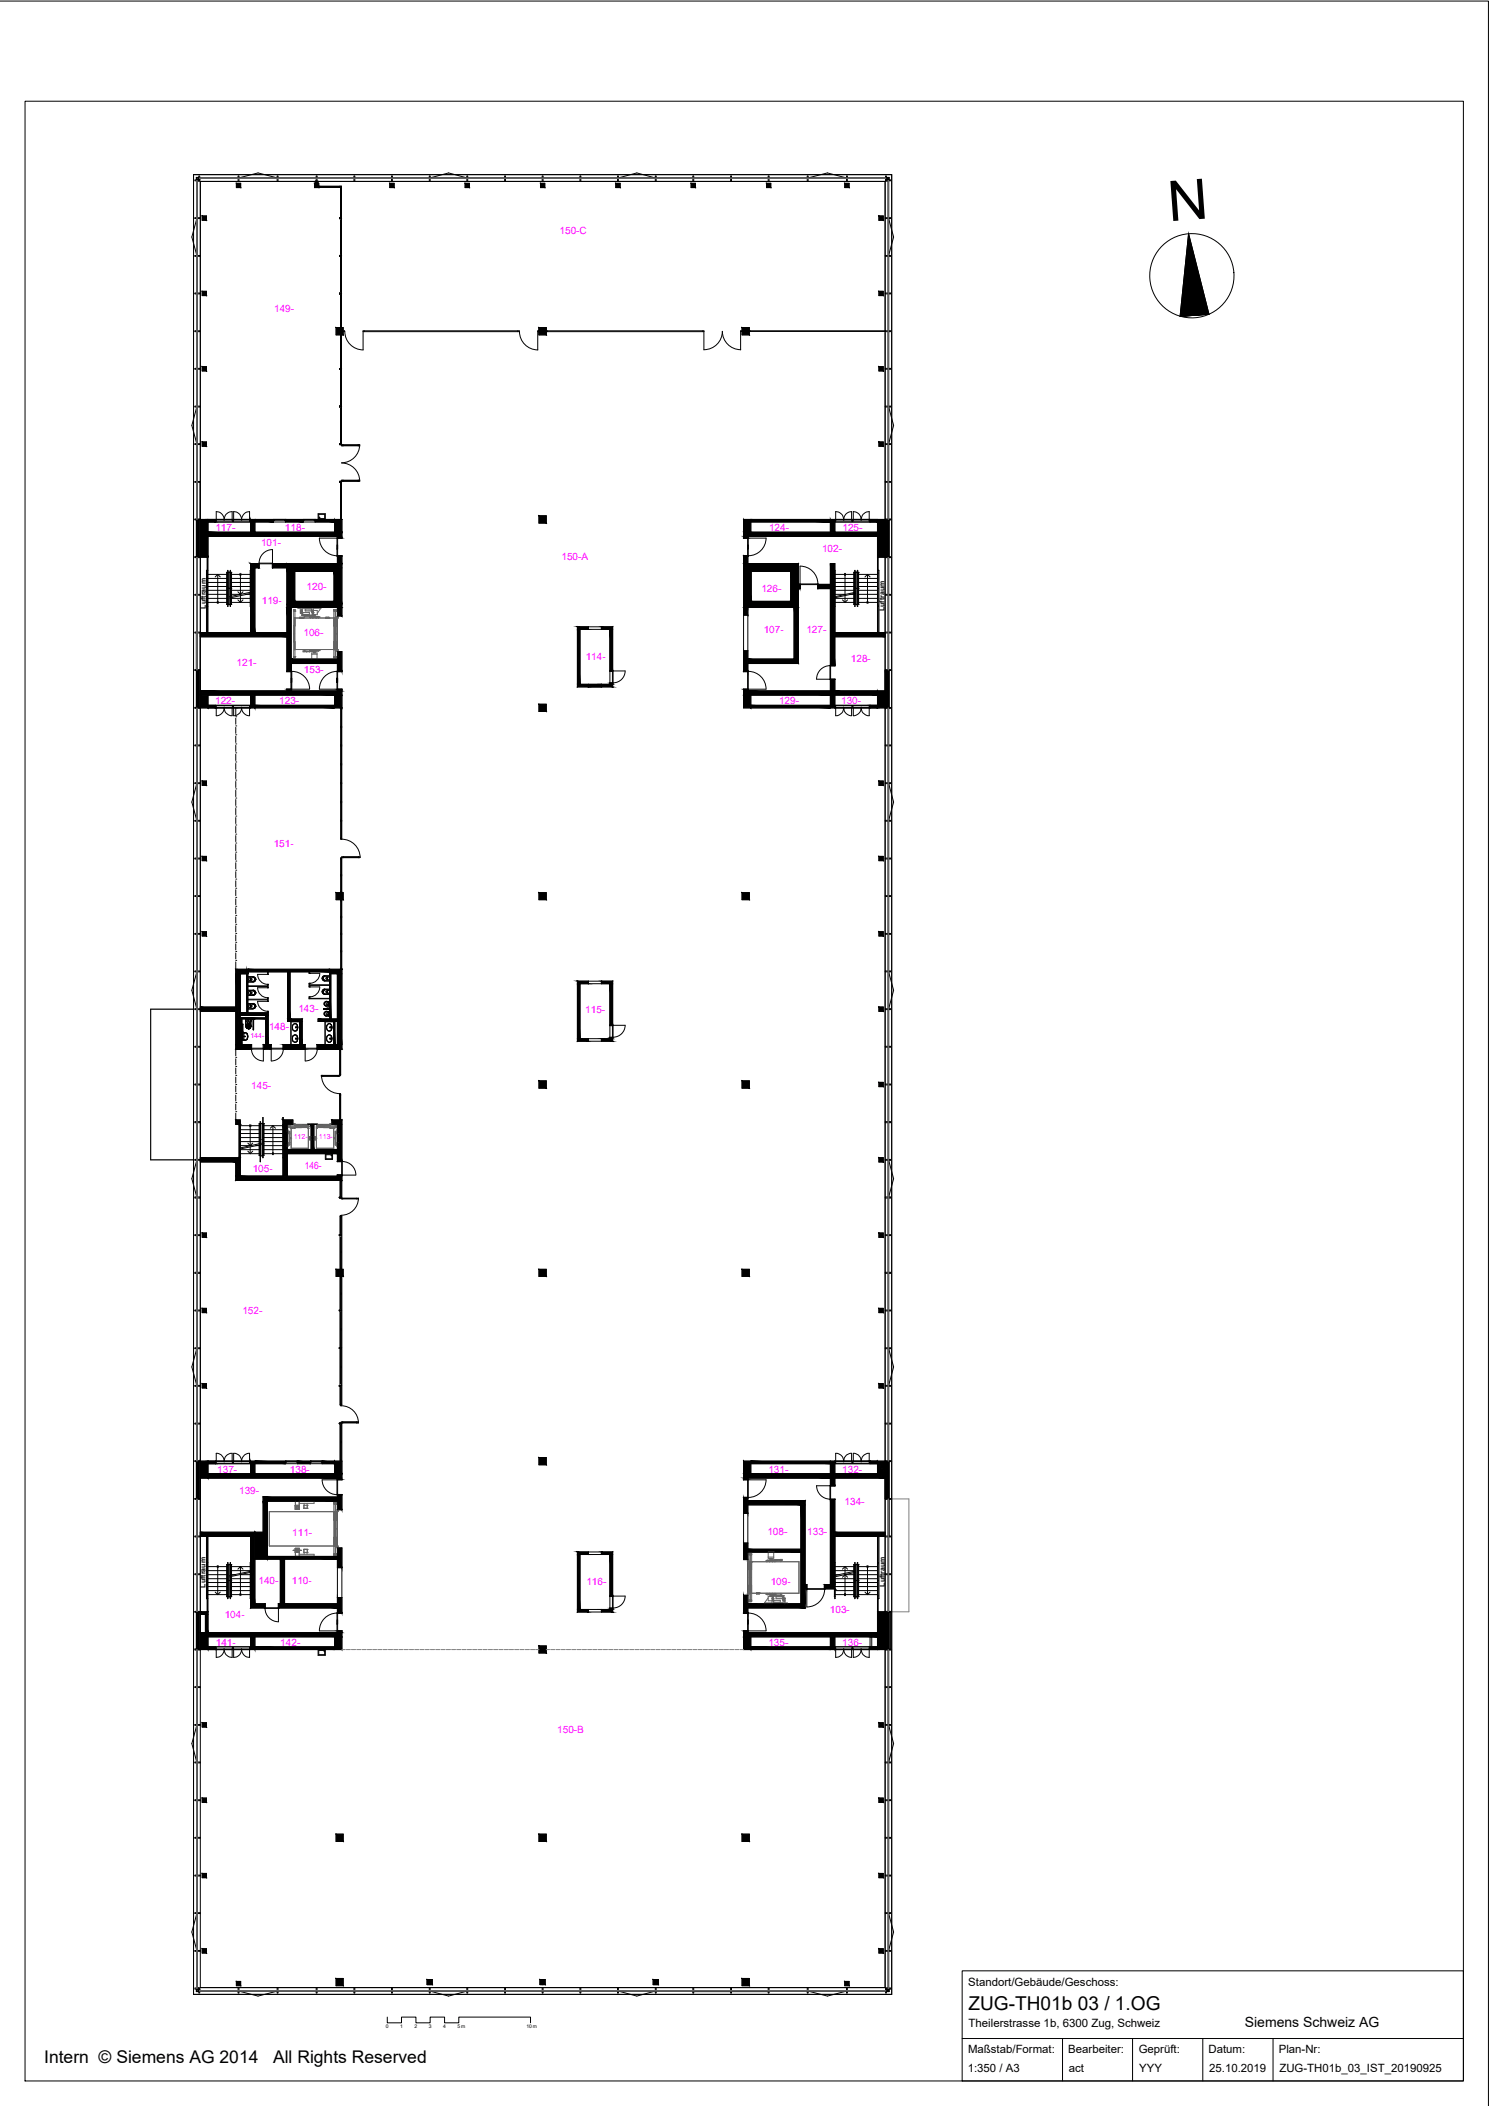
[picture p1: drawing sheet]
<svg xmlns="http://www.w3.org/2000/svg" width="297mm" height="420mm" viewBox="0 0 297 420" stroke-linecap="round" stroke-linejoin="round" font-family="sans-serif">
<defs><g id="words">
<text font-size="11.2" x="233.2" y="44.2" transform="rotate(-4 233.2 44.2)">N</text>
<text font-size="3.8" x="193.2" y="401.1">ZUG-TH01b 03 / 1.OG</text>
<g font-size="3.5">
<text x="8.8" y="411.6">Intern © Siemens AG 2014</text>
<text x="54.5" y="411.6">All Rights Reserved</text>
</g>
<text font-size="2.8" x="248.3" y="404.4">Siemens Schweiz AG</text>
<g font-size="2.3">
<text x="193.2" y="396.2">Standort/Gebäude/Geschoss:</text>
<text x="193.2" y="404.5">Theilerstrasse 1b, 6300 Zug, Schweiz</text>
<text x="193" y="413.5">1:350 / A3</text>
<text x="193.1" y="409.7">Maßstab/Format:</text>
<text x="213.1" y="409.6">Bearbeiter:</text>
<text x="213.2" y="413.4">act</text>
<text x="227.2" y="409.7">Geprüft:</text>
<text x="227.2" y="413.4">YYY</text>
<text x="241.1" y="409.6">Datum:</text>
<text x="241.2" y="413.4">25.10.2019</text>
<text x="255.1" y="409.6">Plan-Nr:</text>
<text x="255.2" y="413.5">ZUG-TH01b_03_IST_20190925</text>
</g>
<g font-size="2" fill="#f0f">
<text x="111.6" y="46.6">150-C</text>
<text x="54.7" y="62.2">149-</text>
<text x="43" y="105.9">117-</text>
<text x="56.9" y="105.9">118-</text>
<text x="153.4" y="105.9">124-</text>
<text x="168.1" y="105.9">125-</text>
<text x="52.1" y="109">101-</text>
<text x="112" y="111.8">150-A</text>
<text x="164" y="110.1">102-</text>
<text x="61.2" y="117.7">120-</text>
<text x="151.9" y="118.1">126-</text>
<text x="52.2" y="120.5">119-</text>
<text x="60.5" y="126.8">106-</text>
<text x="116.8" y="131.7">114-</text>
<text x="152.4" y="126.2">107-</text>
<text x="160.9" y="126.2">127-</text>
<text x="47.2" y="132.9">121-</text>
<text x="60.6" y="134.3">153-</text>
<text x="169.8" y="132.1">128-</text>
<text x="42.9" y="140.5">122-</text>
<text x="55.7" y="140.5">123-</text>
<text x="155.4" y="140.5">129-</text>
<text x="167.8" y="140.5">130-</text>
<text x="54.6" y="168.9">151-</text>
<text x="59.5" y="201.8">143-</text>
<text x="116.8" y="202.2">115-</text>
<text x="53.7" y="205.4">148-</text>
<text x="50.1" y="217.3">145-</text>
<text x="50.4" y="233.9">105-</text>
<text x="60.8" y="233.2">146-</text>
<text x="48.3" y="262.1">152-</text>
<text x="43.3" y="293.8">137-</text>
<text x="57.8" y="293.8">138-</text>
<text x="153.3" y="293.8">131-</text>
<text x="168" y="293.8">132-</text>
<text x="47.7" y="298.2">139-</text>
<text x="168.5" y="300.2">134-</text>
<text x="58.3" y="306.4">111-</text>
<text x="153.1" y="306.2">108-</text>
<text x="161" y="306.2">133-</text>
<text x="51.6" y="316.1">140-</text>
<text x="58.2" y="316.1">110-</text>
<text x="117" y="316.3">116-</text>
<text x="153.8" y="316.2">109-</text>
<text x="44.8" y="322.8">104-</text>
<text x="165.6" y="321.8">103-</text>
<text x="43.1" y="328.3">141-</text>
<text x="55.9" y="328.3">142-</text>
<text x="153.3" y="328.3">135-</text>
<text x="168" y="328.3">136-</text>
<text x="111.2" y="345.8">150-B</text>
</g>
<g font-size="1.4">
<text x="41.1" y="121.4" transform="rotate(-90 41.1 121.4)">Luftraum</text>
<text x="176.4" y="121.9" transform="rotate(-90 176.4 121.9)">Luftraum</text>
<text x="41" y="316.7" transform="rotate(-90 41 316.7)">Luftraum</text>
<text x="176.5" y="316.6" transform="rotate(-90 176.5 316.6)">Luftraum</text>
</g>
<g font-size="1.4" fill="#f0f">
<text x="50" y="207">144-</text>
<text x="58.6" y="227.2">112-</text>
<text x="63.6" y="227.2">113-</text>
</g>
<g font-size="1">
<text x="77" y="404.7">0</text>
<text x="79.8" y="404.7">1</text>
<text x="82.7" y="404.7">2</text>
<text x="85.6" y="404.7">3</text>
<text x="88.4" y="404.7">4</text>
<text x="91.3" y="404.7">5m</text>
<text x="105" y="404.7">10m</text>
</g>
</g></defs>
<!-- layer: A_Stuetzen -->
<g fill="none" stroke="#000" stroke-width=".2">
<path d="M47.2 36.6h.8v.8h-.8zM62.7 36.6h.9v.8h-.9zM77.8 36.6h.8v.8h-.8zM92.8 36.6h.8v.8h-.8zM107.8 36.6h.9v.8h-.9zM122.9 36.6h.8v.8h-.8zM137.9 36.6h.8v.8h-.8zM152.9 36.6h.9v.8h-.9zM168.5 36.6h.9v.8h-.9zM40.3 58.1h.9v.9h-.9zM40.3 43.1h.9v.8h-.9zM175.3 58.1h.9v.9h-.9z"/>
<path d="M175.3 43.1h.9v.8h-.9zM40.3 73.2h.9v.8h-.9zM67.1 65.4h1.4v1.4h-1.4zM107.5 65.4h1.5v1.4h-1.5zM148 65.4h1.5v1.4h-1.5zM175.3 73.2h.9v.8h-.9zM40.3 88.2h.9v.8h-.9zM175.3 88.2h.9v.8h-.9zM66.8 103.6h1.4v2.6h-1.4zM107.5 102.9h1.5v1.5h-1.5zM148.3 103.6h1.5v2.6h-1.5zM66.8 138.7h1.4v2.5h-1.4z"/>
<path d="M148.3 138.7h1.5v2.5h-1.5zM40.3 155.8h.9v.9h-.9zM107.5 140.5h1.5v1.4h-1.5zM175.3 155.8h.9v.9h-.9zM40.3 170.9h.9v.8h-.9zM67.1 178.1h1.4v1.4h-1.4zM107.5 178.1h1.5v1.4h-1.5zM148 178.1h1.5v1.4h-1.5zM175.3 170.9h.9v.8h-.9zM40.3 185.9h.9v.8h-.9zM175.3 185.9h.9v.8h-.9zM107.5 215.6h1.5v1.5h-1.5z"/>
<path d="M148 215.6h1.5v1.5h-1.5zM175.3 200.9h.9v.9h-.9zM175.3 215.9h.9v.9h-.9zM47 223.4h.9v.9h-.9zM175.3 231h.9v.8h-.9zM40.3 246h.9v.8h-.9zM67.1 253.2h1.4v1.4h-1.4zM107.5 253.2h1.5v1.4h-1.5zM148 253.2h1.5v1.4h-1.5zM175.3 246h.9v.8h-.9zM40.3 261h.9v.9h-.9zM40.3 276.1h.9v.8h-.9z"/>
<path d="M175.3 261h.9v.9h-.9zM175.3 276.1h.9v.8h-.9zM66.8 291.5h1.4v2.5h-1.4zM107.5 290.8h1.5v1.4h-1.5zM148.3 291.5h1.5v2.5h-1.5zM66.8 326.6h1.4v2.5h-1.4zM107.5 328.4h1.5v1.4h-1.5zM148.3 326.6h1.5v2.5h-1.5zM40.3 343.7h.9v.9h-.9zM40.3 358.7h.9v.9h-.9zM175.3 343.7h.9v.9h-.9zM175.3 358.7h.9v.9h-.9z"/>
<path d="M40.3 373.8h.9v.8h-.9zM67.1 365.9h1.4v1.5h-1.4zM107.5 365.9h1.5v1.5h-1.5zM148 365.9h1.5v1.5h-1.5zM175.3 373.8h.9v.8h-.9zM40.3 388.8h.9v.8h-.9zM47.2 395.3h.8v.9h-.8zM67.1 394.7h1.4v1.5h-1.4zM67.2 394.7v1.5M85.2 394.9h1v1h-1zM85.5 394.9v1M107.7 394.9h1.1v1h-1.1z"/>
<path d="M108.1 394.9v1M108.2 394.9v1M108.4 394.9v1M130.3 394.9h1v1h-1zM131.1 394.9v1M148 394.7h1.5v1.5h-1.5zM149.3 394.7v1.5M168.5 395.3h.9v.9h-.9zM175.3 388.8h.9v.8h-.9z"/>
</g>
<!-- layer: A_Wand_Glas -->
<g fill="none" stroke="#000" stroke-width=".2">
<path d="M63.6 37.2h4.5v28.2M63.6 37.4h4.3v28M63.6 37.2v.2M63.8 37.2v.2M63.8 37.2h3.9M67.7 37.2v.2M67.9 39.7h.2M67.9 39.9h.2M67.9 39.5h.2M67.9 37.6h.2M67.9 43.4h.2M67.9 43.6h.2"/>
<path d="M67.9 47.2h.2M67.9 47.4h.2M67.9 50.9h.2M67.9 51.2h.2M67.9 54.7h.2M67.9 54.9h.2M67.9 58.4h.2M67.9 58.7h.2M67.9 66.8h.1M67.9 66.8v21.9h3.9M67.9 70.1h.2M67.9 70.4h.2"/>
<path d="M67.9 73.4h.2M67.9 73.7h.2M67.9 77.2h.2M67.9 77.5h.2M67.9 66.8h.2M67.9 67h.2M67.9 61.8h.2M67.9 62h.2M67.9 65.3h.2M67.9 65.2h.2M68.1 66.8h.1M68.1 66.8v22.1h3.7v-.2"/>
<path d="M68.5 66h.2v.2h-.2M68.8 66.1a3.7 3.7 0 0 0 3.7 3.7M72.4 66.2h31.2v-.2h-31.2v3.8M72.7 66v.2M103.3 66v.2M103.6 66.1a3.7 3.7 0 0 0 3.7 3.7v-3.8h.2v.2h-.2M109 66h31.4v3.8M109 66.2h31.4M109 66v.2M109.2 66v.2M140.2 66v.2M140.4 69.8a3.7 3.7 0 0 0 3.7-3.7 3.7 3.7 0 0 0 3.7 3.7"/>
<path d="M147.7 66.1h.3v-.1h-.3v3.8M149.7 66v.1M176.6 66h-27.1v.1h27.1M67.9 99.7h.2M67.9 99.9h.2M67.9 96.3h.2M67.9 81h.2M67.9 81.2h.2M67.9 84.8h.2M67.9 85h.2M67.9 88.5h.2M68.1 92.4a3.6 3.6 0 0 1 3.7 3.6"/>
<path d="M68.4 88.7v.2M68.4 95.8v.2M68.4 88.9h3.1M68.4 95.9h3.1M71.5 88.7v.2M71.5 95.8v.2M71.8 88.7a3.6 3.6 0 0 1-3.7 3.6M71.8 96v-.2h-3.7v7.8M71.8 96h-3.9v7.6M67.2 108.7h.2v.9h-.2zM67.3 107.4h.1M67.4 107.4h.1"/>
<path d="M67.4 110.8l-.1 .1M67.9 103.6h.1M67.9 103.6h.2M67.9 103.4h.2M68.1 103.6h.1M149.1 108.7h.2v.9h-.2zM58.1 135.3h.1v.8h-.1zM58.1 133.9v3.6M58.1 133.9h.1M67.1 135.3l.1 .8zM67.2 135.3h.2v.8h-.2zM68 141.2v26.3h.2v-26.3"/>
<path d="M68 144.9h.2M68 145.2h.2M68 148.6h.2M68 148.8h.2M68 152.4h.2M68 152.6h.2M68 156.1h.2M68 156.4h.2M68 159.9h.2M68 141.3h.2M68 141.4h.2M68.1 141.4v3.5"/>
<path d="M68.1 145.2v3.4M68.1 148.8v3.6M68.1 152.6v3.5M68.1 156.4v3.5M68 179.5v13.9M68 174.5h.2M68 174.8h.2M68 177.8h.2M68 178.1h.2M68 171.4h.2M68 160.1h.2M68 163.6h.2"/>
<path d="M68 163.9h.2M68 167.2h.2M68 179.7h.2M68 179.5h.2M68.1 160.1v3.5M68.1 163.9v3.3M68.1 171.4v3.1M68.1 174.8v3M68.1 179.7v3.1M68.2 179.5v13.9M68.2 167.4a3.7 3.7 0 0 1 3.6 3.7M68.5 171h3"/>
<path d="M68.5 170.9v.2M71.5 170.9v.2M71.8 171.1v-.2h-3.6v7.2M71.8 171.1h-3.8v7M68 193.4h.1M68 189.9h.2M68 189.7h.2M68 186.4h.2M68 186.2h.2M68 183.1h.2M68 182.8h.2M68 193.4h.2"/>
<path d="M68 193.2h.2M68.1 183.1v3.1M68.1 186.4v3.3M68.1 189.9v3.3M68.2 193.4h.1M64.1 214.5a3.7 3.7 0 0 0 3.7 3.7M64.4 214.5v.2M64.4 214.6h3.1M67.5 214.5v.2M67.8 209.3h.1M67.8 209.3v5.4h-3.7v-.2h3.8v-5.2M67.8 218.2h.1v5.2"/>
<path d="M67.8 218.2v5.2M67.8 214.3h.1M67.8 209.5h.1M67.8 218.4h.1M67.8 218.6h.1M67.9 209.3h.1M67.8 223.4h.1M67.8 223.2h.1M67.9 223.4h.1M67.9 235.5v3.6h3.6M67.9 235.5h.2M67.9 238.8h.2"/>
<path d="M67.9 235.8h.2M68 235.8v3M68.1 235.5v3.7h3.4v-.1M68.4 239.1v.1M68.4 239.1h2.8M71.2 239.1v.1M71.5 239a3.4 3.4 0 0 1-3.4 3.4M67.9 253.2v-10.7h.2v10.7M67.9 254.6v25.9h.2M67.9 258h.2M67.9 258.2h.2M67.9 254.7h.2"/>
<path d="M67.9 254.9h.2M67.9 249.9h.2M67.9 249.6h.2M67.9 246.5h.2M67.9 246.3h.2M67.9 253.2h.2M67.9 242.7h.2M67.9 253h.2M68 242.7v3.6M68 246.5v3.1M68 249.9v3.1M68 254.9v3.1"/>
<path d="M68 258.2v3.1M68.1 254.6v25.9M67.9 261.3h.2M67.9 261.6h.2M67.9 265.1h.2M67.9 265.3h.2M67.9 268.9h.2M67.9 269.1h.2M67.9 272.6h.2M67.9 272.8h.2M67.9 276.4h.2M67.9 276.6h.2"/>
<path d="M68 261.6v3.5M68 265.3v3.6M68 269.1v3.5M68 272.8v3.6M68 276.6v3.6M67.9 280.2h.2M67.9 287.6h.2M67.9 287.8h.2M67.9 291.5h.2M67.9 291.3h.2M67.9 284.1h.2M68 284.1v3.5"/>
<path d="M68 287.8v3.5M68.1 280.5a3.4 3.4 0 0 1 3.4 3.4M68.4 283.8h2.8M68.4 283.7v.2M71.2 283.7v.2M71.5 283.9h-3.6v7.6M71.5 283.9v-.2h-3.4v7.8M67.2 323.2h.2v.8h-.2zM67.4 321.8v.1M149.1 323.2h.2v.8h-.2zM149.1 321.8v.1"/>
</g>
<!-- layer: A_Wand_Leichtbau -->
<g fill="none" stroke="#000" stroke-width=".2">
<path d="M63.6 37.2v.2M67.7 58.6h.1M67.7 58.5h.1M67.7 51.1h.1M67.7 51h.1M67.7 43.6h.1M67.7 43.5h.1M67.7 43.5v.1M67.7 51v.1M67.7 58.5v.1M67.7 58.6h.2M67.7 58.5h.2"/>
<path d="M67.7 51.1h.2M67.7 51h.2M67.7 43.6h.2M67.7 43.5h.2M67.9 58.5h.1M67.9 58.6h.1M67.9 51h.1M67.9 51.1h.1M67.9 43.5h.1M67.9 43.6h.1M67.9 43.5v.1M67.9 51v.1"/>
<path d="M67.9 58.5v.1M67.7 73.7h.1M67.7 73.5h.1M67.7 73.5v.2M67.7 73.7h.2M67.7 73.5h.2M67.9 73.5h.1M67.9 73.7h.1M67.9 66.8h.2M67.9 65.4h.2M67.9 73.5v.2M67.7 96.2h.1"/>
<path d="M67.7 96.1h.1M67.7 88.7h.1M67.7 88.6h.1M67.7 81.2h.1M67.7 81h.1M67.7 96.2h.2M67.7 81v.2M67.7 88.6v.1M67.7 96.1v.1M67.7 96.1h.2M67.7 88.7h.2M67.7 88.6h.2"/>
<path d="M67.7 81.2h.2M67.7 81h.2M67.9 96.1h.1M67.9 96.2h.1M67.9 88.6h.1M67.9 88.7h.1M67.9 81h.1M67.9 81.2h.1M67.9 81v.2M67.9 88.6v.1M67.9 96.1v.1M67.9 103.6h.2"/>
<path d="M67.8 141.2h.4M51.4 199.7a2.01 2.01 0 0 0 2 2.1M51.4 194.4a2.01 2.01 0 0 0 2 2M51.4 194.4h2.1v-.5h-.1v.5M53.4 199.8h.1M53.4 199.1h.1M53.4 197.1h.1M53.4 196.4h.1v.7l-2.1-.1a2.01 2.01 0 0 0 2 2.1M53.4 196.4h.1M53.4 194.4h.1M53.4 199.1h.1v.7h-2.1M53.4 196.4v.3h-3.9v.1h3.9v.3"/>
<path d="M53.4 199.1v.2h-3.9v.2h3.9v.3M61.6 198.9h.2v.3l3.9 .1h-4.1zM61.8 196.2h.1M61.8 194.2h.1M61.8 198.9h.1M61.8 196.9h.1M61.8 194.2v-.3h-.2v.3h2.2M61.8 196.2h-.2v.7h2.2M61.8 196.2v.3h3.9v.1h-3.9v.3M63.8 194.2a2.01 2.01 0 0 1-2 2M63.8 196.9a2.01 2.01 0 0 1-2 2M68 193.4h.2"/>
<path d="M53.4 201.8h.1M53.4 201.8h.1v.2h-.1zM67.7 238.8v.2M67.7 239h.1M67.7 238.8h.1M67.7 239h.2M67.7 238.8h.2M67.8 235.5v3.3M67.9 239h.1M67.9 238.8h.1M67.9 235.5h.2M67.9 238.8v.2"/>
<path d="M68.2 235.5v3.4h-.1M67.7 246.4v.1M67.7 246.5h.1M67.7 246.4h.1M67.7 246.5h.2M67.7 246.3h.2M67.8 254.6v25.7h.1M67.9 246.5h.1M67.9 246.4h.1M67.9 242.6h-.1v10.6M67.9 254.6h.2M67.9 253.2h.2"/>
<path d="M67.9 246.4v.1M68.1 242.6h.1v10.6M68.2 254.6v25.7h-.1M67.7 261.4v.1M67.7 268.9v.1M67.7 276.4v.1M67.7 276.5h.1M67.7 276.4h.1M67.7 269h.1M67.7 268.9h.1M67.7 261.5h.1M67.7 261.4h.1"/>
<path d="M67.7 276.6h.2M67.7 276.4h.2M67.7 269h.2M67.7 268.9h.2M67.7 261.5h.2M67.7 261.4h.2M67.9 276.5h.1M67.9 269h.1M67.9 261.5h.1M67.9 276.4h.1M67.9 268.9h.1M67.9 261.4h.1"/>
<path d="M67.9 261.4v.1M67.9 268.9v.1M67.9 276.4v.1M67.7 283.9v.2M67.7 284.1h.1M67.7 283.9h.1M67.7 284.1h.2M67.7 283.9h.2M67.8 284.1v7.4M67.9 284.1h.1M67.9 283.9h.1M67.9 291.5h.2"/>
<path d="M67.9 283.9v.2M68.1 284h.1v7.5"/>
</g>
<!-- layer: A_Wand_massiv -->
<g fill="none" stroke="#000" stroke-width=".2">
<path d="M41.5 104.1h8.5M41.5 103.6v2.6h8.5v-2.6M43 103.6v.5M50 112.4h1.6v.9h-.8v12.9h6.4v-12.9h-2.8v-.9h12.9v-1.4h.9v11.9h-.9v-1.7h-9.2v10.3h9.2v-1.5h.9v3.9h-.9v-1.5h-9.2v1.5h-.9v-6.9h-17.2v-.8h10zM50.8 103.6v2.6h17.4v1.1h-.9v-.3h-25.8v4.2h-1.5v-7.6h14.6v.5M50.9 103.6v.5h15.8v-.5h-3.8v.5M56.9 104.1v-.5h3.6v.5M58.1 113.3h9.2v7.4h-9.2zM58.8 114h7.8v6h-7.8zM148.3 111h.9v1.4h10.1v4.2h.3v.8h-.3v15h-10.1v1.5h-.9v-4.1h.9v1.7h9.2v-10.3h-9.2v1.5h-.9zM149.2 113.3h9.2v7.4h-9.2zM149.9 114h7.8v6h-7.8z"/>
<path d="M165.7 103.6v2.6h-17.4v1.1h.9v-.3h25.8v4.2h1.6v-7.6h-26.8v.5h15.9M165.7 112.4h.8v13.8h10.1v.8h-10.1v5.8h-.8v-15.4h-2.5v-.8h2.5zM166.5 103.6v2.6h8.5v-2.6M173.6 103.6v.5M175 103.6v.5h-8.5M115.2 125.1h7v8.7h-.5v-8.2h-6v10.9h6v-.2h.5v.7h-7zM117.4 137h.1M117.4 137h2.6M117.4 136.6h2.6M117.4 125.1v.5M117.4 136.5v.5M120 137h.1"/>
<path d="M120 125.1v.5M120 136.5v.5M41.5 141.2v-2.5h8.5v2.5M41.5 140.7h8.5M43 140.7v.5M50.8 141.2v-2.5h17.4v-1.2h-.9v.3h-9.2v-.3h-.9v.3h-17.2v3.4h26.7v-.5h-15.8v.5M165.7 140.7h-15.9v.5h26.8v-3.4h-10.1v-2.2h-.8v2.2h-16.5v-.3h-.9v1.2h17.4v2.5M166.5 141.2v-2.5h8.5v2.5M166.5 140.7h8.5v.5M173.6 140.7v.5M49.2 194.3v7.8M49.4 194.3h-1.5v14.1h2.1v.9h-3v-7.5h-7v-.9h7v-7.5h21.2v15.9h-4.8v-.9h3.9v-14.1h-1.5"/>
<path d="M49.4 193.4v8.7M49.5 193.4v.5h7.9v9.9h2.4v4.6M65.7 193.4v.5h-7.8v9.4h2.4v5.1M65.8 193.4v9.9M65.8 194.3v9M66 194.3v9M117.4 195.7v.6M120 195.7v.6M47.9 203.2h5.1M47.9 203.1h5.1M47.9 202.1h5.6v6.3M47.9 202.6h5.1v5.8"/>
<path d="M47.9 203.3h5.1M48.1 203.3v5.1M48.2 203.3v5.1M48.3 203.3v5.1M52.7 208.4h1.2v.9h-1.2zM56.6 208.4h4.1v.9h-4.1zM66.6 203.8v4.6M66.7 203.8v4.6M66.8 203.8v4.6M67.3 203.3h-3.8v.5h3.8M117.4 207.2v.5M120 207.2v.5"/>
<path d="M121.7 204.5v-8.2h-6v10.9h6v-.2M122.2 204.5v-8.8h-7v12h7v-.7M40 231h7.9v3.7h8.6v-11.3h1.9v.9h-1.1v5h4.8v-5h.5v5h4.7v-5h-1.1v-.9h2v8.3h-.9v-1.5h-10v4.5h10v-.2h.9v1h-21.2v-3.7h-7zM41.5 292h8.5M41.5 291.5v2.5h8.5v-2.5M43 291.5v.5M50.8 291.5v2.5h17.4v1.1h-.9v-.2h-27.3v-3.4h17v.5M50.9 291.5v.5h15.8v-.5h-2.4v.5M59.4 292v-.5h2.5v.5M148.3 298.8h.9v.6h11.4v16.7h.3v.9h-.3v3.8h-11.4v1h-.9v-3.5h.9v1.7h10.6v-10.3h-10.6v1.5h-.9v-3.4h.9v1.3h10.6v-8.9h-10.6v1.7h-.9zM165.7 291.5v2.5h-17.4v1.1h.9v-.2h16.5v1.5h.8v-1.5h10.1v-3.4h-26.8v.5h15.9M165.7 299.2h.8v6.5h10.1v.8h-10.1v10.5h-2v-.9h1.2z"/>
<path d="M166.5 291.5v2.5h8.5v-2.5M173.6 291.5v.5M175 291.5v.5h-8.5M40 305.7h12.5v-7h14.8v-.5h.9v3h-.9v-1.7h-14v11h14v-1.7h.9v4h-.9v-1.7h-10.5v8.9h10.5v-1.3h.9v3.1h-.9v-1h-11.7v-.8h.3v-8.9h-5.1v8.9h2v.8h-2.8v-14.3h-10zM115.2 309.6h7v8.8h-.5v-8.3h-6v11h6v-.2h.5v.7h-7zM117.4 309.6v.5M120 309.6v.5M41 325.7v-3.6h-1v-.5h1.5v4.1M41.5 329.1v-2.5h8.5v2.5M41.5 328.5h8.5M43 328.5v.6M50.8 329.1v-2.5h17.4v-1.2h-.9v.3h-27.3v3.4h26.7v-.6h-15.8v.6"/>
<path d="M117.4 321.1v.5M120 321.1v.5M165.7 328.5h-15.9v.6h26.8v-7.5h-1.6v4.1h-25.8v-.3h-.9v1.2h17.4v2.5M166.5 329.1v-2.5h8.5v2.5M166.5 328.5h8.5v.6M173.9 328.5v-1.9h-.3v2.5"/>
</g>
<!-- layer: S_Schraffur_Wand_tragend -->
<g fill="#000" stroke="#000" stroke-width=".2">
<path d="M50 112.4l.8 .9h-.8zM57.2 112.4l.9 .9h-.9zM58.1 120h.7l-.7 .5zM58.1 113.3l.7 .7h-.7zM58.1 120.5l.7-.5v.5zM66.6 120l.7 .5h-.7zM67.3 113.3v.7h-.7zM67.3 107l.9-.8v.8zM67.3 113.3l.9-.9v.9zM148.3 106.2l.9 .8h-.9zM148.3 112.4l.9 .9h-.9zM149.2 120h.7l-.7 .5z"/>
<path d="M149.2 113.3l.7 .7h-.7zM149.2 120.5l.7-.5v.5zM157.7 120l.7 .5h-.7zM158.4 113.3v.7h-.7zM159.3 112.4v.9h-.9zM40 137.8l1.5 .9h-1.5zM57.2 120.7h.8l-.8 .5zM67.3 120.5l.2 .2h-.2zM67.3 137.5h.9v.3zM115.2 125.1l.5 .5h-.5zM115.2 125.6h.5v10.9zM121.7 136.3h.5v.2z"/>
<path d="M121.7 125.6l.5-.5v.5zM148.3 120.7h.7l-.7 .5zM148.3 137.5h.9v.3zM149 120.7l.2-.2v.2zM158.4 120.5l.2 .2h-.2zM158.4 121.2h.9v10.3zM47 193.4l.9 .9h-.9zM47 194.3h.9v14.1zM47 193.4h2.4l-1.5 .9zM47.9 194.3l1.3-.8v.8zM49.2 193.5l.2-.1zM67.3 194.3h.9v14.1z"/>
<path d="M67.3 194.3l.9-.9v.9zM115.2 195.7l.5 .6h-.5zM115.2 196.3h.5v10.9zM121.7 196.3l.5-.6v.6zM52.6 209.3h1.5zM60.3 203.3v.5h-.5zM121.7 207h.5v.2zM47 231.8h.9v2.9zM47 231.8l.9-.8v.8zM56.5 223.4l.8 .9h-.8zM67.3 234.5h.9v.2zM68.2 223.4v.9h-.9z"/>
<path d="M52.5 298.7l.8 .8h-.8zM68.2 294v.9h-.9zM148.3 294l.9 .9h-.9zM159.8 300.2l.8-.8v.8zM165.7 299.2h.8v16.9zM175 291.5h1.6v2.5zM50 306.5h.8v13.5zM50 306.5l.8-.8v.8zM115.2 309.6l.5 .5h-.5zM115.2 310.1h.5v11zM121.7 310.1l.5-.5v.5zM159.8 300.2h.8v19.8z"/>
<path d="M41 322.1l.5-.5v.5zM67.3 325.4h.9v.3zM121.7 320.9h.5v.2zM148.3 325.4h.9v.3z"/>
<path d="M47.2 36.6l.8 .8v-.8zM47.2 36.6l.8 .8h-.8z"/>
<path d="M63 36.2l.4 .4v-.4zM63 36.2l.4 .4h-.4z"/>
<path d="M62.7 36.6l.9 .8v-.8zM62.7 36.6l.9 .8h-.9z"/>
<path d="M77.8 36.6l.8 .8v-.8zM77.8 36.6l.8 .8h-.8z"/>
<path d="M92.8 36.6l.8 .8v-.8zM92.8 36.6l.8 .8h-.8z"/>
<path d="M107.8 36.6l.9 .8v-.8zM107.8 36.6l.9 .8h-.9z"/>
<path d="M122.9 36.6l.8 .8v-.8zM122.9 36.6l.8 .8h-.8z"/>
<path d="M137.9 36.6l.8 .8v-.8zM137.9 36.6l.8 .8h-.8z"/>
<path d="M152.9 36.6l.9 .8v-.8zM152.9 36.6l.9 .8h-.9z"/>
<path d="M168.5 36.6l.9 .8v-.8zM168.5 36.6l.9 .8h-.9z"/>
<path d="M40.3 58.1l.9 .9v-.9zM40.3 58.1l.9 .9h-.9z"/>
<path d="M40.3 43.1l.9 .8v-.8zM40.3 43.1l.9 .8h-.9z"/>
<path d="M175.3 58.1l.9 .9v-.9zM175.3 58.1l.9 .9h-.9z"/>
<path d="M175.3 43.1l.9 .8v-.8zM175.3 43.1l.9 .8h-.9z"/>
<path d="M40.3 73.2l.9 .8v-.8zM40.3 73.2l.9 .8h-.9z"/>
<path d="M67.1 65.4l1.4 1.4v-1.4zM67.1 65.4l1.4 1.4h-1.4z"/>
<path d="M107.5 65.4l1.5 1.4v-1.4zM107.5 65.4l1.5 1.4h-1.5z"/>
<path d="M148 65.4l1.5 1.4v-1.4zM148 65.4l1.5 1.4h-1.5z"/>
<path d="M175.3 73.2l.9 .8v-.8zM175.3 73.2l.9 .8h-.9z"/>
<path d="M40.3 88.2l.9 .8v-.8zM40.3 88.2l.9 .8h-.9z"/>
<path d="M175.3 88.2l.9 .8v-.8zM175.3 88.2l.9 .8h-.9z"/>
<path d="M39.2 103.7h.2zM39.2 103.7h.2z"/>
<path d="M39.2 111.1h.2zM39.2 111.1h.2z"/>
<path d="M39.2 103.7l.2 7.4v-7.4zM39.2 103.7l.2 7.4h-.2z"/>
<path d="M39.4 103.7l.5 7.4v-7.4zM39.4 103.7l.5 7.4h-.5z"/>
<path d="M40 103.6l1.5 7.6v-7.6zM40 103.6l1.5 7.6h-1.5z"/>
<path d="M41.5 103.6l1.5 .5v-.5zM41.5 103.6l1.5 .5h-1.5z"/>
<path d="M50 113.3l.8 12.9v-12.9zM50 113.3l.8 12.9h-.8z"/>
<path d="M50 103.6l.8 2.6v-2.6zM50 103.6l.8 2.6h-.8z"/>
<path d="M50 112.4l1.6 .9v-.9zM50 112.4l1.6 .9h-.8z"/>
<path d="M50.9 103.6l3.7 .2v-.2zM50.9 103.6l3.7 .2h-3.7z"/>
<path d="M50.9 103.8l3.7 .3v-.3zM50.9 103.8l3.7 .3h-3.7z"/>
<path d="M54.4 112.4l2.8 .9v-.9zM54.4 112.4l2.8 .9h-2.8z"/>
<path d="M57.2 113.3l.9 7.2v-7.2zM57.2 113.3l.9 7.2h-.9z"/>
<path d="M58.1 114l.7 6v-6zM58.1 114l.7 6h-.7z"/>
<path d="M56.9 103.6l3.6 .2v-.2zM56.9 103.6l3.6 .2h-3.6z"/>
<path d="M56.9 103.8l3.6 .3v-.3zM56.9 103.8l3.6 .3h-3.6z"/>
<path d="M58.8 120l7.8 .7v-.7zM58.8 120l7.8 .7h-7.8z"/>
<path d="M62.9 103.6l3.8 .2v-.2zM62.9 103.6l3.8 .2h-3.8z"/>
<path d="M62.9 103.8l3.8 .3v-.3zM62.9 103.8l3.8 .3h-3.8z"/>
<path d="M66.6 114l.7 6v-6zM66.6 114l.7 6h-.7zM66.6 120l.7 .5v-.5z"/>
<path d="M67.3 107l.9 .3v-.3zM67.3 107l.9 .3h-.9z"/>
<path d="M67.3 111l.9 1.4v-1.4zM67.3 111l.9 1.4h-.9z"/>
<path d="M41.5 106.2l25.8 .8 .9-.8zM41.5 106.2l25.8 .8h-25.8z"/>
<path d="M66.8 103.6l1.4 2.6v-2.6zM66.8 103.6l1.4 2.6h-1.4z"/>
<path d="M67.3 113.3l.9 7.2v-7.2zM67.3 113.3l.9 7.2h-.9z"/>
<path d="M57.2 112.4l10.1 .9 .9-.9zM57.2 112.4l10.1 .9h-9.2zM58.1 113.3l8.5 .7 .7-.7zM58.1 113.3l8.5 .7h-7.8z"/>
<path d="M107.5 102.9l1.5 1.5v-1.5zM107.5 102.9l1.5 1.5h-1.5z"/>
<path d="M148.3 107l.9 .3v-.3zM148.3 107l.9 .3h-.9z"/>
<path d="M148.3 111l.9 1.4v-1.4zM148.3 111l.9 1.4h-.9z"/>
<path d="M148.3 113.3l.9 7.2v-7.2zM148.3 113.3l.9 7.2h-.9z"/>
<path d="M148.3 103.6l1.5 2.6v-2.6zM148.3 103.6l1.5 2.6h-1.5z"/>
<path d="M149.2 114l.7 6v-6zM149.2 114l.7 6h-.7z"/>
<path d="M149.9 120l7.8 .7v-.7zM149.9 120l7.8 .7h-7.8z"/>
<path d="M157.7 114l.7 6v-6zM157.7 114l.7 6h-.7zM157.7 120l.7 .5v-.5z"/>
<path d="M148.3 112.4l10.1 .9 .9-.9zM148.3 112.4l10.1 .9h-9.2zM149.2 113.3l8.5 .7 .7-.7zM149.2 113.3l8.5 .7h-7.8z"/>
<path d="M158.4 113.3l.9 7.2v-7.2zM158.4 113.3l.9 7.2h-.9z"/>
<path d="M159.3 116.6l.3 .8v-.8zM159.3 116.6l.3 .8h-.3z"/>
<path d="M149.8 103.6l15.9 .5v-.5zM149.8 103.6l15.9 .5h-15.9z"/>
<path d="M163.2 116.6l2.5 .8v-.8zM163.2 116.6l2.5 .8h-2.5z"/>
<path d="M165.7 112.4l.8 20.4v-20.4zM165.7 112.4l.8 20.4h-.8z"/>
<path d="M165.7 103.6l.8 2.6v-2.6zM165.7 103.6l.8 2.6h-.8z"/>
<path d="M173.6 103.6l1.4 .5v-.5zM173.6 103.6l1.4 .5h-1.4z"/>
<path d="M148.3 106.2l26.7 .8v-.8zM148.3 106.2l26.7 .8h-25.8z"/>
<path d="M175 103.6l1.6 7.6v-7.6zM175 103.6l1.6 7.6h-1.6z"/>
<path d="M176.6 103.7l.5 7.4v-7.4zM176.6 103.7l.5 7.4h-.5z"/>
<path d="M177.1 103.7l.1 7.4v-7.4zM177.1 103.7l.1 7.4h-.1z"/>
<path d="M39.2 133.7l.2 .1zM39.2 133.7l.2 .1z"/>
<path d="M39.2 133.8l.2 7.3v-7.3zM39.2 133.8l.2 7.3h-.2z"/>
<path d="M39.4 133.8l.5 7.3v-7.3zM39.4 133.8l.5 7.3h-.5z"/>
<path d="M40 138.7l1.5 2.5v-2.5zM40 138.7l1.5 2.5h-1.5z"/>
<path d="M50 138.7l.8 2.5v-2.5zM50 138.7l.8 2.5h-.8z"/>
<path d="M40 126.2l17.2 .8v-.8zM40 126.2l17.2 .8h-17.2z"/>
<path d="M58 120.7l.1 .5v-.5zM57.2 121.2l.8-.5 .1 .5z"/>
<path d="M57.2 120.5l.8 .2 .1-.2zM57.2 120.5l.8 .2h-.8z"/>
<path d="M57.2 121.2l.9 12.7v-12.7zM57.2 121.2l.9 12.7h-.9z"/>
<path d="M57.2 137.5l.9 .3v-.3zM57.2 137.5l.9 .3h-.9z"/>
<path d="M58.1 120.5l.7 .2v-.2zM58.1 120.5l.7 .2h-.7z"/>
<path d="M40 137.8l28.2 .9-.9-.9zM40 137.8l28.2 .9h-26.7z"/>
<path d="M58.1 131.5l9.2 .9v-.9zM58.1 131.5l9.2 .9h-9.2z"/>
<path d="M66.6 120.5l.7 .2v-.2zM66.6 120.5l.7 .2h-.7z"/>
<path d="M58.1 120.7l9.2 .5v-.5zM58.1 120.7l9.2 .5h-9.2z"/>
<path d="M67.3 137.5v.3h.9zM67.3 137.8h.9v.9z"/>
<path d="M67.3 120.7l.9 .5zM67.3 120.7l.9 .5h-.9z"/>
<path d="M66.8 138.7l1.4 2.5v-2.5zM66.8 138.7l1.4 2.5h-1.4z"/>
<path d="M67.3 120.5l.9 .2v-.2zM67.3 120.5l.9 .2h-.7zM67.5 120.7l.7 .5v-.5z"/>
<path d="M67.3 121.2l.9 1.7v-1.7zM67.3 121.2l.9 1.7h-.9z"/>
<path d="M67.3 130l.9 3.9v-3.9zM67.3 130l.9 3.9h-.9z"/>
<path d="M115.2 125.6v10.9h.5zM115.2 136.5h.5l-.5 .5z"/>
<path d="M115.2 125.1l2.2 .5v-.5zM115.2 125.1l2.2 .5h-1.7z"/>
<path d="M115.7 136.5l1.7 .5v-.5zM115.7 136.5l1.7 .5h-2.2z"/>
<path d="M117.4 136.6l2.6 .4v-.4zM117.4 136.6l2.6 .4h-2.6z"/>
<path d="M121.7 136.3v.2h.5zM121.7 136.5h.5v.5z"/>
<path d="M120 136.5l2.2 .5-.5-.5zM120 136.5l2.2 .5h-2.2z"/>
<path d="M121.7 125.6l.5 8.2v-8.2zM121.7 125.6l.5 8.2h-.5z"/>
<path d="M120 125.1l1.7 .5 .5-.5zM120 125.1l1.7 .5h-1.7z"/>
<path d="M148.3 137.5v.3h.9zM148.3 137.8h.9l-.9 .9z"/>
<path d="M149 120.7l.2 .5v-.5zM148.3 121.2l.7-.5 .2 .5z"/>
<path d="M148.3 120.5l.7 .2 .2-.2zM148.3 120.5l.7 .2h-.7z"/>
<path d="M148.3 121.2l.9 1.5v-1.5zM148.3 121.2l.9 1.5h-.9z"/>
<path d="M148.3 129.8l.9 4.1v-4.1zM148.3 129.8l.9 4.1h-.9z"/>
<path d="M148.3 138.7l1.5 2.5v-2.5zM148.3 138.7l1.5 2.5h-1.5z"/>
<path d="M149.2 120.5l.7 .2v-.2zM149.2 120.5l.7 .2h-.7z"/>
<path d="M149.2 131.5l10.1 .9-.9-.9zM149.2 131.5l10.1 .9h-10.1z"/>
<path d="M157.7 120.5l.7 .2v-.2zM157.7 120.5l.7 .2h-.7z"/>
<path d="M149.2 120.7l9.2 .5v-.5zM149.2 120.7l9.2 .5h-9.2z"/>
<path d="M158.4 121.2v10.3h.9zM158.4 131.5h.9v.9z"/>
<path d="M158.4 120.7l.9 .5zM158.4 120.7l.9 .5h-.9z"/>
<path d="M158.4 120.5l.9 .2v-.2zM158.4 120.5l.9 .2h-.7zM158.6 120.7l.7 .5v-.5z"/>
<path d="M149.2 137.8l16.5 .9v-.9zM149.2 137.8l16.5 .9h-17.4z"/>
<path d="M165.7 135.6l.8 5.6v-5.6zM165.7 135.6l.8 5.6h-.8z"/>
<path d="M166.5 137.8l8.5 .9v-.9zM166.5 137.8l8.5 .9h-8.5z"/>
<path d="M166.5 126.2l10.1 .8v-.8zM166.5 126.2l10.1 .8h-10.1z"/>
<path d="M175 137.8l1.6 3.4v-3.4zM175 137.8l1.6 3.4h-1.6z"/>
<path d="M176.6 133.8l.5 7.3v-7.3zM176.6 133.8l.5 7.3h-.5z"/>
<path d="M177.1 133.8l.1 7.3v-7.3zM177.1 133.8l.1 7.3h-.1z"/>
<path d="M39.2 141.1l.2 .1zM39.2 141.1l.2 .1z"/>
<path d="M40.3 155.8l.9 .9v-.9zM40.3 155.8l.9 .9h-.9z"/>
<path d="M41.5 140.7l1.5 .5v-.5zM41.5 140.7l1.5 .5h-1.5z"/>
<path d="M50.9 140.7l15.8 .5v-.5zM50.9 140.7l15.8 .5h-15.8z"/>
<path d="M107.5 140.5l1.5 1.4v-1.4zM107.5 140.5l1.5 1.4h-1.5z"/>
<path d="M149.8 140.7l15.9 .5v-.5zM149.8 140.7l15.9 .5h-15.9z"/>
<path d="M173.6 140.7l1.4 .5v-.5zM173.6 140.7l1.4 .5h-1.4z"/>
<path d="M175.3 155.8l.9 .9v-.9zM175.3 155.8l.9 .9h-.9z"/>
<path d="M40.3 170.9l.9 .8v-.8zM40.3 170.9l.9 .8h-.9z"/>
<path d="M67.1 178.1l1.4 1.4v-1.4zM67.1 178.1l1.4 1.4h-1.4z"/>
<path d="M107.5 178.1l1.5 1.4v-1.4zM107.5 178.1l1.5 1.4h-1.5z"/>
<path d="M148 178.1l1.5 1.4v-1.4zM148 178.1l1.5 1.4h-1.5z"/>
<path d="M175.3 170.9l.9 .8v-.8zM175.3 170.9l.9 .8h-.9z"/>
<path d="M40.3 185.9l.9 .8v-.8zM40.3 185.9l.9 .8h-.9z"/>
<path d="M47 194.3v14.1h.9zM47 208.4h.9l-.9 .9z"/>
<path d="M49.2 193.5l.2 .8v-.8zM49.2 193.5l.2 .8h-.2z"/>
<path d="M49.2 194.3l.2 7.8v-7.8zM49.2 194.3l.2 7.8h-.2z"/>
<path d="M49.4 193.4v.9zM49.4 193.4v.9z"/>
<path d="M57.4 193.9l.5 9.9v-9.9zM57.4 193.9l.5 9.9h-.5z"/>
<path d="M49.5 193.4l16.2 .5v-.5zM49.5 193.4l16.2 .5h-16.2z"/>
<path d="M65.8 194.3l.2 9v-9zM65.8 194.3l.2 9h-.2z"/>
<path d="M67.3 194.3v14.1h.9zM67.3 208.4h.9v.9z"/>
<path d="M65.8 193.4l1.5 .9 .9-.9zM65.8 193.4l1.5 .9h-1.5z"/>
<path d="M115.2 196.3v10.9h.5zM115.2 207.2h.5l-.5 .5z"/>
<path d="M115.2 195.7l2.2 .6v-.6zM115.2 195.7l2.2 .6h-1.7z"/>
<path d="M121.7 196.3l.5 8.2v-8.2zM121.7 196.3l.5 8.2h-.5z"/>
<path d="M120 195.7l1.7 .6 .5-.6zM120 195.7l1.7 .6h-1.7z"/>
<path d="M175.3 185.9l.9 .8v-.8zM175.3 185.9l.9 .8h-.9z"/>
<path d="M40 200.9l7 .9v-.9zM40 200.9l7 .9h-7z"/>
<path d="M48.1 203.3l.1 5.1v-5.1zM48.1 203.3l.1 5.1h-.1z"/>
<path d="M47.9 208.4l2.1 .9v-.9zM47.9 208.4l2.1 .9h-3z"/>
<path d="M47 209.3h3.2zM47 209.3h3.2z"/>
<path d="M47.9 208.4h2.3zM47.9 208.4h2.3z"/>
<path d="M52.5 208.4h1.6zM52.5 208.4h1.6z"/>
<path d="M47.9 203.1l5.1 .1v-.1zM47.9 203.1l5.1 .1h-5.1z"/>
<path d="M47.9 202.1l5.6 .5v-.5zM47.9 202.1l5.6 .5h-5.6z"/>
<path d="M53 202.6l.5 5.8v-5.8zM53 202.6l.5 5.8h-.5z"/>
<path d="M52.7 208.4l1.2 .9v-.9zM52.7 208.4l1.2 .9h-1.2z"/>
<path d="M56.4 208.4h4.5zM56.4 208.4h4.5z"/>
<path d="M56.5 209.3h4.4zM56.5 209.3h4.4z"/>
<path d="M59.8 203.8l.5 4.6v-4.6zM59.8 203.8l.5 4.6h-.5z"/>
<path d="M57.9 203.3l1.9 .5 .5-.5zM57.9 203.3l1.9 .5h-1.9z"/>
<path d="M56.6 208.4l4.1 .9v-.9zM56.6 208.4l4.1 .9h-4.1z"/>
<path d="M63.3 209.3h4.9zM63.3 209.3h4.9z"/>
<path d="M66.7 203.8l.1 4.6v-4.6zM66.7 203.8l.1 4.6h-.1z"/>
<path d="M63.5 203.3l3.8 .5v-.5zM63.5 203.3l3.8 .5h-3.8z"/>
<path d="M63.2 208.4h4.2zM63.2 208.4h4.2z"/>
<path d="M63.4 208.4l4.8 .9-.8-.9zM63.4 208.4l4.8 .9h-4.8z"/>
<path d="M107.5 215.6l1.5 1.5v-1.5zM107.5 215.6l1.5 1.5h-1.5z"/>
<path d="M115.7 207.2l1.7 .5v-.5zM115.7 207.2l1.7 .5h-2.2z"/>
<path d="M121.7 207v.2h.5zM121.7 207.2h.5v.5z"/>
<path d="M120 207.2l2.2 .5-.5-.5zM120 207.2l2.2 .5h-2.2z"/>
<path d="M148 215.6l1.5 1.5v-1.5zM148 215.6l1.5 1.5h-1.5z"/>
<path d="M175.3 200.9l.9 .9v-.9zM175.3 200.9l.9 .9h-.9z"/>
<path d="M175.3 215.9l.9 .9v-.9zM175.3 215.9l.9 .9h-.9z"/>
<path d="M47 231.8v2.9h.9zM47 234.7h.9l-.9 .8z"/>
<path d="M47 223.4l.9 .9v-.9zM47 223.4l.9 .9h-.9z"/>
<path d="M40 231l7 .8 .9-.8zM40 231l7 .8h-7z"/>
<path d="M56.5 224.3l.8 10.4v-10.4zM56.5 224.3l.8 10.4h-.8z"/>
<path d="M56.5 223.4l1.9 .9v-.9zM56.5 223.4l1.9 .9h-1.1z"/>
<path d="M62.1 224.3l.5 5v-5zM62.1 224.3l.5 5h-.5z"/>
<path d="M67.3 234.5v.2h.9zM67.3 234.7h.9v.8z"/>
<path d="M47.9 234.7l20.3 .8-.9-.8zM47 235.5l.9-.8 20.3 .8z"/>
<path d="M57.3 229.3l10 .9v-.9zM57.3 229.3l10 .9h-10z"/>
<path d="M67.3 224.3l.9 7.4v-7.4zM67.3 224.3l.9 7.4h-.9z"/>
<path d="M66.2 223.4l1.1 .9 .9-.9zM66.2 223.4l1.1 .9h-1.1z"/>
<path d="M175.3 231l.9 .8v-.8zM175.3 231l.9 .8h-.9z"/>
<path d="M40.3 246l.9 .8v-.8zM40.3 246l.9 .8h-.9z"/>
<path d="M67.1 253.2l1.4 1.4v-1.4zM67.1 253.2l1.4 1.4h-1.4z"/>
<path d="M107.5 253.2l1.5 1.4v-1.4zM107.5 253.2l1.5 1.4h-1.5z"/>
<path d="M148 253.2l1.5 1.4v-1.4zM148 253.2l1.5 1.4h-1.5z"/>
<path d="M175.3 246l.9 .8v-.8zM175.3 246l.9 .8h-.9z"/>
<path d="M40.3 261l.9 .9v-.9zM40.3 261l.9 .9h-.9z"/>
<path d="M40.3 276.1l.9 .8v-.8zM40.3 276.1l.9 .8h-.9z"/>
<path d="M175.3 261l.9 .9v-.9zM175.3 261l.9 .9h-.9z"/>
<path d="M175.3 276.1l.9 .8v-.8zM175.3 276.1l.9 .8h-.9z"/>
<path d="M39.2 291.5l.2 .1zM39.2 291.5l.2 .1z"/>
<path d="M39.2 299h.2zM39.2 299h.2z"/>
<path d="M39.2 291.6l.2 7.4v-7.4zM39.2 291.6l.2 7.4h-.2z"/>
<path d="M39.4 291.6l.5 7.4v-7.4zM39.4 291.6l.5 7.4h-.5z"/>
<path d="M40 291.5l1.5 3.4v-3.4zM40 291.5l1.5 3.4h-1.5z"/>
<path d="M41.5 291.5l1.5 .5v-.5zM41.5 291.5l1.5 .5h-1.5z"/>
<path d="M50 291.5l.8 2.5v-2.5zM50 291.5l.8 2.5h-.8z"/>
<path d="M52.5 299.5l.8 6.2v-6.2zM52.5 299.5l.8 6.2h-.8z"/>
<path d="M50.9 291.5l6.1 .2v-.2zM50.9 291.5l6.1 .2h-6.1z"/>
<path d="M50.9 291.7l6.1 .3v-.3zM50.9 291.7l6.1 .3h-6.1z"/>
<path d="M59.4 291.5l2.5 .2v-.2zM59.4 291.5l2.5 .2h-2.5z"/>
<path d="M59.4 291.7l2.5 .3v-.3zM59.4 291.7l2.5 .3h-2.5z"/>
<path d="M64.3 291.5l2.4 .2v-.2zM64.3 291.5l2.4 .2h-2.4z"/>
<path d="M64.3 291.7l2.4 .3v-.3zM64.3 291.7l2.4 .3h-2.4z"/>
<path d="M52.5 298.7l14.8 .8v-.8zM52.5 298.7l14.8 .8h-14z"/>
<path d="M67.3 294.9l.9 .2v-.2zM67.3 294.9l.9 .2h-.9z"/>
<path d="M67.3 298.2l.9 3v-3zM67.3 298.2l.9 3h-.9z"/>
<path d="M41.5 294l25.8 .9 .9-.9zM41.5 294l25.8 .9h-25.8z"/>
<path d="M66.8 291.5l1.4 2.5v-2.5zM66.8 291.5l1.4 2.5h-1.4z"/>
<path d="M107.5 290.8l1.5 1.4v-1.4zM107.5 290.8l1.5 1.4h-1.5z"/>
<path d="M148.3 294.9l.9 .2v-.2zM148.3 294.9l.9 .2h-.9z"/>
<path d="M148.3 298.8l.9 3.1v-3.1zM148.3 298.8l.9 3.1h-.9z"/>
<path d="M148.3 291.5l1.5 2.5v-2.5zM148.3 291.5l1.5 2.5h-1.5z"/>
<path d="M149.2 299.4l10.6 .8 .8-.8zM149.2 299.4l10.6 .8h-10.6z"/>
<path d="M149.8 291.5l15.9 .5v-.5zM149.8 291.5l15.9 .5h-15.9z"/>
<path d="M148.3 294l17.4 .9v-.9zM148.3 294l17.4 .9h-16.5z"/>
<path d="M165.7 299.2v16.9h.8zM165.7 316.1h.8v.9z"/>
<path d="M165.7 291.5l.8 4.9v-4.9zM165.7 291.5l.8 4.9h-.8z"/>
<path d="M173.6 291.5l1.4 .5v-.5zM173.6 291.5l1.4 .5h-1.4z"/>
<path d="M166.5 294l10.1 .9-1.6-.9zM166.5 294l10.1 .9h-10.1z"/>
<path d="M175 291.5v2.5h1.6zM175 294h1.6v.9z"/>
<path d="M176.6 291.6l.5 7.4v-7.4zM176.6 291.6l.5 7.4h-.5z"/>
<path d="M177.1 291.6l.1 7.4v-7.4zM177.1 291.6l.1 7.4h-.1z"/>
<path d="M50 306.5v13.5h.8zM50 320h.8l-.8 .8z"/>
<path d="M40 305.7l10 .8 .8-.8zM40 305.7l10 .8h-10z"/>
<path d="M50.8 320l2 .8v-.8zM50.8 320l2 .8h-2.8z"/>
<path d="M50.8 305.7l2.5 5.4v-5.4zM50.8 305.7l2.5 5.4h-2.5z"/>
<path d="M55.9 311.1l.9 8.9v-8.9zM55.9 311.1l.9 8.9h-.9z"/>
<path d="M55.6 320l11.7 .8v-.8zM55.6 320l11.7 .8h-11.7z"/>
<path d="M53.3 310.5l14 .6v-.6zM53.3 310.5l14 .6h-14z"/>
<path d="M67.3 318.7l.9 3.1v-3.1zM67.3 318.7l.9 3.1h-.9z"/>
<path d="M67.3 308.8l.9 4v-4zM67.3 308.8l.9 4h-.9z"/>
<path d="M115.2 310.1v11h.5zM115.2 321.1h.5l-.5 .5z"/>
<path d="M115.2 309.6l2.2 .5v-.5zM115.2 309.6l2.2 .5h-1.7z"/>
<path d="M121.7 310.1l.5 8.3v-8.3zM121.7 310.1l.5 8.3h-.5z"/>
<path d="M120 309.6l1.7 .5 .5-.5zM120 309.6l1.7 .5h-1.7z"/>
<path d="M148.3 307.8l.9 3.4v-3.4zM148.3 307.8l.9 3.4h-.9z"/>
<path d="M148.3 318.3l.9 3.5v-3.5zM148.3 318.3l.9 3.5h-.9z"/>
<path d="M159.8 300.2v19.8h.8zM159.8 320h.8v.8z"/>
<path d="M149.2 320l11.4 .8-.8-.8zM149.2 320l11.4 .8h-11.4z"/>
<path d="M149.2 309.1l10.6 .6v-.6zM149.2 309.1l10.6 .6h-10.6z"/>
<path d="M160.6 316.1l.3 .9v-.9zM160.6 316.1l.3 .9h-.3z"/>
<path d="M164.5 316.1l2 .9-.8-.9zM164.5 316.1l2 .9h-2z"/>
<path d="M166.5 305.7l10.1 .8v-.8zM166.5 305.7l10.1 .8h-10.1z"/>
<path d="M39.2 321.6h.2zM39.2 321.6h.2z"/>
<path d="M39.2 329l.2 .1zM39.2 329l.2 .1z"/>
<path d="M39.2 321.6l.2 7.4v-7.4zM39.2 321.6l.2 7.4h-.2z"/>
<path d="M39.4 321.6l.5 7.4v-7.4zM39.4 321.6l.5 7.4h-.5z"/>
<path d="M41 322.1l.5 3.6v-3.6zM41 322.1l.5 3.6h-.5z"/>
<path d="M40 321.6l1 .5 .5-.5zM40 321.6l1 .5h-1z"/>
<path d="M40 325.7l1.5 3.4v-3.4zM40 325.7l1.5 3.4h-1.5z"/>
<path d="M41.5 328.5l1.5 .6v-.6zM41.5 328.5l1.5 .6h-1.5z"/>
<path d="M50 326.6l.8 2.5v-2.5zM50 326.6l.8 2.5h-.8z"/>
<path d="M50.9 328.5l15.8 .6v-.6zM50.9 328.5l15.8 .6h-15.8z"/>
<path d="M67.3 325.4v.3h.9zM67.3 325.7h.9v.9z"/>
<path d="M41.5 325.7l26.7 .9-.9-.9zM41.5 325.7l26.7 .9h-26.7z"/>
<path d="M66.8 326.6l1.4 2.5v-2.5zM66.8 326.6l1.4 2.5h-1.4z"/>
<path d="M107.5 328.4l1.5 1.4v-1.4zM107.5 328.4l1.5 1.4h-1.5z"/>
<path d="M115.7 321.1l1.7 .5v-.5zM115.7 321.1l1.7 .5h-2.2z"/>
<path d="M121.7 320.9v.2h.5zM121.7 321.1h.5v.5z"/>
<path d="M120 321.1l2.2 .5-.5-.5zM120 321.1l2.2 .5h-2.2z"/>
<path d="M148.3 325.4v.3h.9zM148.3 325.7h.9l-.9 .9z"/>
<path d="M148.3 326.6l1.5 2.5v-2.5zM148.3 326.6l1.5 2.5h-1.5z"/>
<path d="M149.8 328.5l15.9 .6v-.6zM149.8 328.5l15.9 .6h-15.9z"/>
<path d="M165.7 326.6l.8 2.5v-2.5zM165.7 326.6l.8 2.5h-.8z"/>
<path d="M173.6 328.5l1.4 .6v-.6zM173.6 328.5l1.4 .6h-1.4z"/>
<path d="M149.2 325.7l25.8 .9v-.9zM149.2 325.7l25.8 .9h-26.7z"/>
<path d="M175 321.6l1.6 7.5v-7.5zM175 321.6l1.6 7.5h-1.6z"/>
<path d="M176.6 321.6l.5 7.4v-7.4zM176.6 321.6l.5 7.4h-.5z"/>
<path d="M177.1 321.6l.1 7.4v-7.4zM177.1 321.6l.1 7.4h-.1z"/>
<path d="M40.3 343.7l.9 .9v-.9zM40.3 343.7l.9 .9h-.9z"/>
<path d="M40.3 358.7l.9 .9v-.9zM40.3 358.7l.9 .9h-.9z"/>
<path d="M175.3 343.7l.9 .9v-.9zM175.3 343.7l.9 .9h-.9z"/>
<path d="M175.3 358.7l.9 .9v-.9zM175.3 358.7l.9 .9h-.9z"/>
<path d="M40.3 373.8l.9 .8v-.8zM40.3 373.8l.9 .8h-.9z"/>
<path d="M67.1 365.9l1.4 1.5v-1.5zM67.1 365.9l1.4 1.5h-1.4z"/>
<path d="M107.5 365.9l1.5 1.5v-1.5zM107.5 365.9l1.5 1.5h-1.5z"/>
<path d="M148 365.9l1.5 1.5v-1.5zM148 365.9l1.5 1.5h-1.5z"/>
<path d="M175.3 373.8l.9 .8v-.8zM175.3 373.8l.9 .8h-.9z"/>
<path d="M40.3 388.8l.9 .8v-.8zM40.3 388.8l.9 .8h-.9z"/>
<path d="M47.2 395.3l.8 .9v-.9zM47.2 395.3l.8 .9h-.8z"/>
<path d="M67.1 394.7l1.4 1.5v-1.5zM67.1 394.7l1.4 1.5h-1.4z"/>
<path d="M85.2 394.9l1 1v-1zM85.2 394.9l1 1h-1z"/>
<path d="M107.7 394.9l1.1 1v-1zM107.7 394.9l1.1 1h-1.1z"/>
<path d="M130.3 394.9l1 1v-1zM130.3 394.9l1 1h-1z"/>
<path d="M148 394.7l1.5 1.5v-1.5zM148 394.7l1.5 1.5h-1.5z"/>
<path d="M168.5 395.3l.9 .9v-.9zM168.5 395.3l.9 .9h-.9z"/>
<path d="M175.3 388.8l.9 .8v-.8zM175.3 388.8l.9 .8h-.9z"/>
</g>
<!-- layer: I_S_Sanitaer -->
<g fill="none" stroke="#000" stroke-width=".2">
<path d="M63.5 102.5h1.4v1.1h-1.4zM63.6 102.6h1.2v.9h-1.2zM49.5 194.9h1a.53 .53 0 0 1 .5 .5 .53 .53 0 0 1-.5 .5h-1zM49.5 198.1h.1M49.5 195.4h.1M49.8 198.4h.1M49.8 197.8h.1M49.8 195.7h.1M49.8 195.1h.1M49.8 198.3v.1M49.9 197.9v.3M49.9 195.2v.4"/>
<path d="M50 198.2l.1 .2M50 195.6l.1 .1M50 195.5v-.3l.2 .1 .1 .2h-.3M50 197.9v.3M50 195.5h.1M50 195.3h.1M50 198.2h.1M50 198h.1M50.1 197.7l-.1 .2M50.1 195l-.1 .2M50.1 197.9l.2 .2-.3 .1M50.4 197.7h-.4"/>
<path d="M50.4 194.9l-.4 .1M50.4 197.7l.4 .1M50.4 195l.4 .2M50.5 197.5a.53 .53 0 0 1 .5 .6 .53 .53 0 0 1-.5 .5h-1v-1h1M50.7 197.7h.1M50.7 198.4h.1M50.7 195v.1M50.8 195.1h.1M50.8 195.7h.1M50.8 197.8l.1 .3a.53 .53 0 0 1-.9 .3M50.8 195.6l-.2 .2-.6-.1M50.8 195.2l.1 .2"/>
<path d="M50.8 195.6h.1M50.8 197.9h.1M50.8 195.2h.1M50.8 198h.1M50.8 198.2h.1M50.8 198.2v.1M50.9 195.4h.1M50.9 198.1h.1M50.9 195.4l-.1 .2M64.3 195.2h.1M64.3 197.9h.1M64.3 195.2l.1 .2"/>
<path d="M64.3 197.9l.1 .1M64.3 197.8v.1M64.4 195h.1M64.4 195.3h.1M64.4 197.8h.1M64.4 198h.1M64.4 198l.1 .1M64.4 195.4l.2 .2h.3M64.4 195l-.1 .2M64.4 197.8h-.1M64.4 195.4h.1M64.4 197.7h.1"/>
<path d="M64.5 195.5h.1M64.5 197.6h.1M64.5 198.1v.1M64.5 198.2h.1M64.6 194.9h.1M64.6 195.5h.1M64.6 197.5h.1M64.6 198.2l.3 .1M64.8 197.3a.53 .53 0 0 0-.5 .5 .53 .53 0 0 0 .5 .6h.9v-1h-.9M64.8 194.6a.53 .53 0 0 0-.5 .6 .53 .53 0 0 0 .5 .5h.9v-1h-.9M64.9 194.8l-.5 .2M64.9 197.5h-.3l-.2 .3"/>
<path d="M64.9 197.4l.4 .1M64.9 194.7l.4 .1M65.1 198h.1M65.1 197.7h.1M65.1 197.7l-.1 .1 .1 .2M65.2 195.1l-.2 .1 .2 .1M65.2 195.3h.1M65.2 195.1h.1M65.2 198h.1M65.2 197.7h.1M65.2 197.5l.1 .2-.1 .5M65.2 194.8l.1 .2-.1 .5"/>
<path d="M65.3 195v.3M65.3 197.7v.3M65.3 198.2l-.4 .1M65.3 195.5l-.4 .1M65.4 197.6h.1M65.4 198.2h.1M65.4 195.5h.1M65.4 194.9h.1M65.4 199.9h.1M65.4 199.9h.3M65.5 199.9a.49 .49 0 0 0-.7 0 .49 .49 0 0 0 0 .7 .49 .49 0 0 0 .7 0M65.5 199.9h.1"/>
<path d="M65.7 199.9h.1M65.7 197.9h.1M65.7 195.2h.1M65.7 199.9v.8M48.3 206.8h.1M48.4 207.3l.2 .1M48.4 206.3v1M48.5 204.4v1.4M48.5 204.4l-.2-.1v1.5h.2M48.5 206.1h.4l-.3 .2M48.5 207.4l.4 .1M48.6 206.1l-.2 .1"/>
<path d="M48.6 206.8l.1 .4M48.6 207.2l.3 .3M48.7 206.4l-.1 .4M48.7 206.8h.2M48.8 206l-.5 .1v1.4l.5 .1M48.8 206.7v.2M48.8 206l.6 .3M48.9 206.1l.4 .2M49 203.7v-.4h1.1v.4M49 203.3v.3l.6 .1M49 203.8v.9l.1 .3M49.1 204.8h.1"/>
<path d="M49.1 203.7l-.1-.1 .6 .2M49.1 204.9h.1M49.1 204.9l.4 .3M49.1 204.6h.1M49.1 204.6l.1 .1M49.2 205.1h.1M49.2 204.6h.1M49.2 204.8l.3 .3M49.2 204.5l-.1 .1M49.2 204.8l.2 .3M49.3 206.4v.8M49.3 204.3h.1"/>
<path d="M49.3 205.1h.1M49.3 204h.1M49.3 204.3l-.1 .2M49.3 203.9v.1M49.3 206.3a.78 .78 0 0 1-.4 1.2M49.4 205h.1M49.4 204.3h.3M49.4 207.2l-.6 .4M49.4 205.1h.1M49.4 204.7h.1M49.4 204.6h.1M49.4 203.5h.3"/>
<path d="M49.4 204.2l-.2 .2v.4M49.4 204.3h.1M49.4 205.1h.3M49.4 204.6h.3M49.5 205.2h.1M49.5 200.7h.1M49.5 204.2h.1M49.5 204.3h.1M49.5 205.1h.1M49.5 203.4v.3M49.6 205.2h.1M49.6 204.2h.1"/>
<path d="M49.6 205.1h.1M49.6 204.2l-.2 .1M49.6 204.2v.1M49.6 203.8l.5-.2-.1 1.3-.3 .3M49.7 204.3h.1M49.7 204.7h.1M49.7 204.6h.1M49.7 205.1h.1M49.7 204.2h.1M49.7 204.2h-.3v.5M49.7 204.3v.3M49.7 205.2h.1"/>
<path d="M49.7 205l-.1 .1M49.7 204h.1M49.7 204.3v.4h-.3M49.7 205h.1M49.7 205.2h-.1M49.7 204.3l.2 .1v.5M49.7 204.2l.2 .4M49.8 204h.1M49.8 201h.1M49.8 200.5h.1M49.8 200.4v.1M49.8 201v.1"/>
<path d="M49.8 203.9v.1M49.8 204.3h.1M49.8 204.9h.1M49.8 205.1h.1M49.8 204.9v.1M49.9 204.8l-.1 .1M49.9 204.9l-.2 .1M49.9 204.6h.1M49.9 204.6v.3M49.9 200.5v.4M50 204.9h.1M50 200.9l.1 .2"/>
<path d="M50 203.7h-.4M50 200.6v.3M50 204.8h.1M50 200.9h.1M50 200.6h.1M50 203.3v.3M50.1 200.4l-.1 .1M50.1 203.6l-.1 .1M50.1 200.6l.2 .1-.2 .2M50.4 200.3l-.4 .1M50.4 200.4h.3l.2 .4M50.4 203.3h.1"/>
<path d="M50.4 203.3h.3M50.5 200.2h-1v1.1h1M50.5 200.2a.53 .53 0 0 1 .5 .5 .53 .53 0 0 1-.5 .6M50.5 203.3v2.1l.1-2.1M50.6 200.4h.1M50.7 203.3h.1M50.8 200.5h.1M50.8 201h.1M50.8 200.6h.1M50.9 200.8h-.1a.5 .5 0 0 1-.8 .3M50.9 200.7h.1M50.9 200.8h.1"/>
<path d="M58 203.8h1.8v4.6h-1.8zM58.3 207.5l.1 .2M58.3 205.3l.1 .2M58.4 206.9v.6M58.4 204.7v.5M58.4 206.7l-.1 .2M58.4 204.5l-.1 .2M58.5 206.7a.47 .47 0 0 1 .5-.2 .47 .47 0 0 1 .4 .4M58.5 207.7a.42 .42 0 0 0 .4 .2 .42 .42 0 0 0 .3-.2M58.5 204.5a.53 .53 0 0 1 .6-.2 .53 .53 0 0 1 .3 .7M58.5 205.5l.2 .2M58.7 205.6h.4"/>
<path d="M58.9 205h.3M58.9 207.2h.3M59.1 204.9v.2M59.1 207.1v.2M59.1 206.5l.3 .7M59.1 204.3l.3 .7M59.4 206.9v.3M59.4 207.5l-.2 .2M59.4 205.3l-.3 .4M59.4 207.2l-.3 .7M59.4 205l-.3 .7M59.4 207.2v.3"/>
<path d="M59.4 205v.2M64.6 201.3h.1M64.6 201.3l1.1-.1v.2l-1.1-.1M64.7 201.3h.1M64.8 201.3h.1M64.8 202v.5M64.8 200v.5M64.9 201.2h.1M64.9 201.3h.1M64.9 203.8h1.7v4.6h-1.7zM65.2 206.9a.5 .5 0 0 1 .5-.4 .5 .5 0 0 1 .5 .4M65.2 207.5l.1 .2"/>
<path d="M65.2 205.3l.3 .4M65.2 206.9v.6M65.3 207.7a.42 .42 0 0 0 .4 .2 .42 .42 0 0 0 .4-.2M65.4 202.6h.1M65.4 201.9h.1M65.4 200.7h.1M65.4 201.9h.3M65.4 200.7h.3M65.5 201.9a.49 .49 0 0 0-.7 0 .49 .49 0 0 0 0 .7 .49 .49 0 0 0 .7 0M65.5 205.6h.4M65.5 202.6h.1M65.5 201.9h.1"/>
<path d="M65.5 200.7h.1M65.5 202.7h.2M65.7 201.3h.1M65.7 202.6h.1M65.7 201.9h.1M65.7 200.7h.1M65.7 202.3h.1M65.7 200.3h.1M65.7 201.9v.7M65.7 205h.3M65.7 207.2h.3M65.9 204.9v.2"/>
<path d="M65.9 207.1v.2M65.9 206.5l.3 .7M65.9 204.3l.3 .7M66.2 206.9v.3M66.2 207.5l-.1 .2M66.2 205.3l-.3 .4M66.2 207.2l-.3 .7M66.2 205l-.3 .7M66.2 207.2v.3M66.2 205a.56 .56 0 0 0-.5-.8 .56 .56 0 0 0-.5 .8v.2M66.2 205v.2M64.9 230.2h1.4v1.1h-1.4z"/>
<path d="M64.9 230.2h1.4M65 230.4h1.2v.8h-1.2zM63.5 329.1h1.4v1.1h-1.4zM63.6 329.3h1.2v.8h-1.2z"/>
<circle cx="63.7" cy="103.2" r=".06"/>
<circle cx="48.5" cy="206.8" r=".06"/>
<circle cx="48.8" cy="206.8" r=".06"/>
<circle cx="49.5" cy="203.5" r=".08"/>
<circle cx="49.5" cy="203.5" r=".07"/>
<circle cx="59.1" cy="205" r=".11"/>
<circle cx="59.1" cy="207.2" r=".11"/>
<circle cx="59.1" cy="205" r=".06"/>
<circle cx="59.1" cy="207.2" r=".06"/>
<circle cx="65.1" cy="200.3" r=".49"/>
<circle cx="65.1" cy="202.2" r=".49"/>
<circle cx="65.1" cy="200.3" r=".4"/>
<circle cx="65.1" cy="202.2" r=".4"/>
<circle cx="65.3" cy="200.3" r=".19"/>
<circle cx="65.3" cy="202.2" r=".19"/>
<circle cx="65.9" cy="205" r=".11"/>
<circle cx="65.9" cy="207.2" r=".11"/>
<circle cx="65.9" cy="207.2" r=".06"/>
<circle cx="65.9" cy="205" r=".06"/>
<circle cx="66.1" cy="230.5" r=".06"/>
<circle cx="64.7" cy="329.5" r=".06"/>
</g>
<!-- layer: A_Gelaender -->
<g fill="none" stroke="#000" stroke-width=".2">
<path d="M41.3 111.2l.1 15zM41.3 117.4h.1M41.3 113.7h.1M41.3 113.8h.1M41.3 111.3h.1M41.3 114.6h.1M45.2 114.2h.1v6.4h-.1zM45.3 114.2h.1M45.3 117.4h.1M45.3 114.2h.3M45.3 117.4h.3M45.5 114.2h.1"/>
<path d="M45.5 117.4h.1M45.5 114.2l.1 6.4zM45.5 117.3h.1M45.8 114.2v4.8zM45.8 119.3l.1 1.3zM45.8 114.2h.3M45.8 117.4h.3M45.8 117.3h.1M45.9 114.2h.1M45.9 117.4h.1M46.1 114.2h.1M46.1 117.4h.1"/>
<path d="M46.1 114.2h.1v4.8h-.1zM46.1 119.2h.1v1.4h-.1zM170.3 114.2h.1v4h-.1zM170.3 118.4h.1v2.2h-.1zM170.4 117.4h.1M170.4 114.2h.1M170.4 114.2h.3M170.4 117.4h.3M170.6 117.4h.1M170.6 114.2h.1M170.6 114.2h.1v4h-.1zM170.6 118.4h.1v2.2h-.1z"/>
<path d="M170.6 117.3h.1M170.9 114.2l.1 6.4zM170.9 114.2h.3M170.9 117.4h.3M170.9 117.3h.1M171 117.4h.1M171 114.2h.1M171.2 117.4h.1M171.2 114.2h.1M171.2 114.2l.1 6.4zM175.1 111.2l.1 15zM175.1 114.3h.1"/>
<path d="M175.1 117.4h.1M175.1 117.3h.1M175.1 113.7h.1M175.1 113.8h.1M175.1 111.3h.1M41.3 121h.1M41.3 126.1h.1M45.3 120.6h.1M45.3 120.6h.3M45.5 120.6h.1M45.8 120.6h.3M45.9 120.6h.1"/>
<path d="M46.1 120.6h.1M170.4 120.6h.1M170.4 120.6h.3M170.6 120.6h.1M170.9 120.6h.3M171 120.6h.1M171.2 120.6h.1M175.1 120.7h.1M175.1 121h.1M175.1 126.1h.1M51.8 224.2h.1M51.8 230.5v-2.1h-.1v2.1h.3v-2.2l-.1 2.2"/>
<path d="M51.8 224.2v4h-.1v-4h.3v3.9l-.1-3.9M51.8 230.5h.2M51.8 227.4h.2M51.8 227.3h.2M51.9 224.2h.1M52.3 224.2h.4v6.3h-.4zM52.3 230.5h.3M52.3 227.4h.3M52.3 227.3h.3M52.4 224.2h.1M52.4 224.2v6.3M52.6 224.2h.1"/>
<path d="M52.6 224.2v6.3M41.3 312h.1M41.3 306.6l.1 14.9zM41.3 318.4h.1M41.3 306.6h.1M41.3 311.7h.1M41.3 315.3h.1M41.3 319h.1M41.3 318.9h.1M45.3 312.2h.1M45.3 315.3h.1M45.3 318.5h.1"/>
<path d="M45.3 318.6v-6.5h-.1v6.5l.4-.1v-6.4l-.1 6.5M45.3 312.2h.3M45.3 315.3h.3M45.5 312.2h.1M45.5 315.3h.1M45.5 318.5h.1M45.8 312.1v2.3zM45.8 312.2h.3M45.8 315.3h.3M45.8 315.3h.1M45.9 315.3h.1M45.9 312.2h.1"/>
<path d="M45.9 318.5h.1M45.9 318.6l-.1-4v4h.4v-4.1h-.1v4.1M46.1 315.3h.1M46.1 312.2h.1M46.1 318.5h.1M46.1 312.1h.1v2.2h-.1zM166.5 317v1.5zM166.5 317.1h.1M170.3 312.1h.1v1.4h-.1zM170.4 318.5h.1M170.4 315.3h.1M170.4 312.2h.1"/>
<path d="M170.4 318.6v-4.9l-.1 .1v4.8h.4v-4.9h-.1v4.9M170.4 312.2h.3M170.4 315.3h.3M170.6 318.5h.1M170.6 315.3h.1M170.6 312.2h.1M170.6 312.1h.1v1.4h-.1zM170.9 312.2h.3M170.9 315.3h.3M170.9 315.3h.1M171 318.5h.1M171 315.3h.1"/>
<path d="M171 312.2h.1M171 318.6l-.1-6.5v6.4l.4 .1v-6.5l-.1 6.5M171.2 318.5h.1M171.2 315.3h.1M171.2 312.2h.1M175.1 306.6l.1 14.9zM175.1 312h.1M175.1 318.4h.1M175.1 306.6h.1M175.1 311.7h.1M175.1 315.3h.1M175.1 319h.1"/>
<path d="M175.1 318.9h.1M41.3 321.5h.1M175.1 321.5h.1"/>
</g>
<!-- layer: A_Tueren -->
<g fill="none" stroke="#000" stroke-width=".2">
<path d="M43 103.8h7M43.1 103.6v.2M44.7 103.6a1.58 1.58 0 0 0-1.6-1.5v2h-.1v-.5h7v.5h-.2v-2a1.59 1.59 0 0 0-1.6 1.7M44.7 103.6a1.58 1.58 0 0 1 1.6-1.5l.1 2h.2v-.3M44.7 103.6v.2M46.6 103.8v-1.7a1.52 1.52 0 0 1 1.6 1.7M49.8 103.6v.2M51.7 112.4h-.1v.9h.1v-.8M54.4 112.4h-2.7v.1l2.7-.1M54.4 109.7v2.8M54.4 109.6a2.69 2.69 0 0 0-2.7 2.7M54.4 112.4v.9l-.1-.8"/>
<path d="M54.6 103.6h2.3v.2h-2.3zM54.8 103.6v.2M56.8 103.6v.2M60.5 103.6h2.4v.2h-2.4zM60.7 103.6v.2M62.7 103.6v.2M63.7 107.3a3.5 3.5 0 0 0 3.5 3.6M67.2 107.4v3.5h.2M67.3 107.4v3.5M67.3 107.3l.9 .1h-4.5M67.4 110.8h.8v.2h-.9M149.1 110.8h-.8v.2l.9-.1"/>
<path d="M149.1 107.4v3.5h.2v-3.5M149.2 107.4l-.9-.1 4.5 .1M152.8 107.3a3.5 3.5 0 0 1-3.5 3.6M159.3 117.4v3.8M159.6 116.5v1h.1v-.9M159.6 112.9v3.7h3.6M159.6 116.5h3.6M159.6 112.9a3.5 3.5 0 0 1 3.6 3.6M163.2 116.5v1v-1M166.5 103.8h7.1M168.3 103.6a1.58 1.58 0 0 0-1.6-1.5v2h-.2v-.5h7.1v.5h-.2v-2a1.65 1.65 0 0 0-1.6 1.5M168.3 103.6a1.58 1.58 0 0 1 1.6-1.5v1.7"/>
<path d="M168.3 103.6v.2M169.9 103.6v.2M170 103.8v.3h.1v-.3M170.2 103.6v.2M171.8 103.6a1.58 1.58 0 0 0-1.6-1.5v1.7M171.8 103.6v.2M58.1 133.9h-.9v.1h.9M58.1 137.5h-.9h.9M58.1 133.9h.1v3.6M58.2 133.9h-.1v3.7l.1-.1M58.2 133.9a3.5 3.5 0 0 1 3.6 3.6h-3.7M67.2 133.9v3.6"/>
<path d="M67.2 133.9h.2M67.2 133.9a3.5 3.5 0 0 0-3.5 3.6h3.7M67.3 133.9v3.7v-.1M67.3 133.9h.9v.1h-.8M67.4 137.5h.8h-.9M121.7 133.8v2.5M122.2 133.8h-.6v.1h.6M122.2 133.8l.1 .1M122.2 133.8h.1M122.2 136.4h.1M122.3 136.3v.1M122.3 133.9v2.4l-.7-.1 .6 .1"/>
<path d="M124.7 133.9h-2.5v2.4M124.7 133.8a2.39 2.39 0 0 1-2.4 2.4M149.1 133.9a3.5 3.5 0 0 1 3.7 3.6h-3.7zM149.1 137.5h-.8l.9 .1v-.1M149.2 133.9h-.9v.1h.8M149.3 133.9v3.6M163.5 133.8a2.69 2.69 0 0 1 2.2-1v2.7h-2.8l.1-.6zM165.6 132.8v2.7M165.6 135.5v.1M165.6 135.6h.1M165.6 132.7h.1M165.7 132.8h.9v.1h-.9"/>
<path d="M165.7 132.7l-.1 .1M165.7 135.5l.9 .1h-.9M43 141.1h7M43.1 141.1v.1M44.7 141.1v.1M46.6 141.1v-.3h-.2l-.1 2a1.65 1.65 0 0 1-1.6-1.6M46.6 141.1v1.7a1.52 1.52 0 0 0 1.6-1.7M48.2 141.1a1.59 1.59 0 0 0 1.6 1.7v-2h.2v.4h-7v-.4h.1v2a1.58 1.58 0 0 0 1.6-1.6M49.8 141.1v.1M166.5 141.1h7.1M168.3 141.2a1.58 1.58 0 0 1-1.6 1.6v-2h-.2v.4h7.1v-.4h-.2v2a1.65 1.65 0 0 1-1.6-1.6M168.3 141.1v.1"/>
<path d="M169.9 141.1v1.7a1.58 1.58 0 0 1-1.6-1.6M169.9 141.1v.1M170 141.1v-.3h.1v.3M170.2 141.1v.1M170.2 141.1v1.7a1.58 1.58 0 0 0 1.6-1.6M171.8 141.1v.1M50.2 209.3a2.39 2.39 0 0 0 2.4 2.4M50.2 209.1v-.7h-.2v.9h2.7v-.9h-.2v3.3M52.5 209.1h-2.3v.2M54.1 209.1v-.7h-.2v.9h2.7v-.9h-.2v.7M56.5 209.3a2.39 2.39 0 0 1-2.4 2.4v-2.6h2.4v.2M60.9 209.1h2.3v.2"/>
<path d="M63.2 209.1v-.7h.2v.9h-2.7v-.9h.2v3.3a2.39 2.39 0 0 0 2.4-2.4M67.8 209.3h.4M121.7 204.5v2.5M122.2 206.9l-.6 .1h.6M122.2 204.5h-.6v.1h.6M122.2 204.5l.1 .1M122.2 204.5h.1M122.2 207.1h.1M122.3 207v.1M122.3 204.6v2.4h-.1v-2.4h2.5M124.7 204.5a2.39 2.39 0 0 1-2.4 2.4M67.8 223.4h.4"/>
<path d="M68.2 234.4h-.9v.1h.9M68.2 234.4h2.8M68.2 231.7l-.9 .1 1-.1v2.7M68.2 231.7v2.7M68.3 231.7a2.69 2.69 0 0 1 2.7 2.7M43 291.6h7M43.1 291.5v.1M44.7 291.5a1.58 1.58 0 0 0-1.6-1.6v2h-.1v-.4h7v.4h-.2v-2a1.59 1.59 0 0 0-1.6 1.7M44.7 291.5a1.58 1.58 0 0 1 1.6-1.6l.1 2h.2v-.3M44.7 291.5v.1M46.6 291.6v-1.7a1.52 1.52 0 0 1 1.6 1.7M49.8 291.5v.1"/>
<path d="M57 291.5h2.4v.2h-2.4zM57.1 291.5v.2M59.1 291.5v.2M61.9 291.5h2.4v.2h-2.4zM62.1 291.5v.2M64.1 291.5v.2M64.3 295.2a2.98 2.98 0 0 0 2.9 3M64.3 295.2h3.1l-.1 3M67.2 295.2v3M67.2 298.2h.2M67.3 295.2v-.1h.9v.2h-.8M67.4 298.2h.8h-.9"/>
<path d="M149.1 298.7h-.8v.1h.9M149.2 295.2v-.1h-.9v.2h.8M149.3 295.2v3.6h-.2v-3.6h3.7M152.8 295.2a3.5 3.5 0 0 1-3.5 3.5M162.9 296.4a2.69 2.69 0 0 0 2.7 2.7M162.9 296.4h2.8v2.7h-.1v-2.7M165.6 299.1v.1M165.6 296.3h.1M165.6 299.2h.1M165.7 296.4h.9v.1h-.9M165.7 296.3l-.1 .1M165.7 299h.9v.2h-.9"/>
<path d="M166.5 291.6h7.1M168.3 291.5a1.58 1.58 0 0 0-1.6-1.6v2h-.2v-.4h7.1v.4h-.2v-2a1.57 1.57 0 0 0-1.6 1.6M168.3 291.5a1.58 1.58 0 0 1 1.6-1.6v1.7M168.3 291.5v.1M169.9 291.5v.1M170 291.6v.3h.1v-.3M170.2 291.5v.1M171.8 291.5a1.58 1.58 0 0 0-1.6-1.6v1.7M171.8 291.5v.1M121.7 318.4v2.5M122.2 318.4h-.6v.1h.6M122.2 318.3l.1 .1"/>
<path d="M122.2 318.3h.1M122.3 318.4v2.4h-.1v-2.4h2.5M124.7 318.4a2.39 2.39 0 0 1-2.4 2.4M160.9 317h.1M161 316.9l-.1-.8 .1 .9M164.4 316.9v-.8h.1v1h-3.5M164.5 316.9h-3.5v3.7M164.5 317h.1a3.7 3.7 0 0 1-3.6 3.6M43 329h7M43.1 329v.1M44.7 329v.1M46.6 329v-.3h-.2l-.1 2a1.65 1.65 0 0 1-1.6-1.6"/>
<path d="M46.6 329v1.7a1.52 1.52 0 0 0 1.6-1.7M48.2 329a1.59 1.59 0 0 0 1.6 1.7v-2h.2v.4h-7v-.4h.1v2a1.58 1.58 0 0 0 1.6-1.6M49.8 329v.1M52.9 320.8h2.6l.1 2.8a2.69 2.69 0 0 1-2.7-2.7M52.9 320.8v.1M52.9 320.9h2.6M52.9 320.8l-.1-.9v.9M55.5 320.8v-.9h.1l.1 .9h-.2M67.2 321.8v3.6M67.2 321.8h.2M67.2 321.8a3.5 3.5 0 0 0-3.5 3.6h3.7M67.3 321.8v3.6"/>
<path d="M67.3 321.8h.9v.1h-.8M67.4 325.3l.8 .1h-.9M122.2 320.8l-.6 .1h.6M122.2 320.9h.1M122.3 320.8v.1M149.1 321.8a3.5 3.5 0 0 1 3.7 3.6h-3.7zM149.1 325.3l-.8 .1h.9M149.2 321.8h-.9v.1h.8M149.3 321.8v3.6M166.5 329h7.1M168.3 329.1a1.58 1.58 0 0 1-1.6 1.6v-2h-.2v.4h7.1v-.4h-.2v2a1.65 1.65 0 0 1-1.6-1.6M168.3 329v.1"/>
<path d="M169.9 329v1.7a1.58 1.58 0 0 1-1.6-1.6M169.9 329v.1M170 329v-.3h.1v.3M170.2 329v.1M170.2 329v1.7a1.58 1.58 0 0 0 1.6-1.6M171.8 329v.1"/>
</g>
<!-- layer: A_Gebaeudekante -->
<g fill="none" stroke="#000" stroke-width=".2">
<path d="M43 103.6v.5h7v-.5M166.5 103.6v.5h7.1v-.5M67.3 122.9v7.1M148.3 122.7v7.1M149.2 122.7v7.1M43 141.2v-.5h7v.5M47 159.2h.1M47 157.4h.1M47 155.6h.1M47 153.8h.1M47 152h.1M47 150.2h.1"/>
<path d="M47 148.4h.1M47 146.6h.1M47 144.8h.1M47 143h.1M47 141.2v1.5M47 143.3v1.2M47 145.1v1.2M47 146.9v1.2M47 148.7v1.2M47 150.5v1.2M47 152.3v1.2M47 154.1v1.2"/>
<path d="M47 155.9v1.2M47 157.7v1.2M47 159.5v1.2M166.5 141.2v-.5h7.1v.5M47 179h.1M47 177.2h.1M47 175.4h.1M47 173.6h.1M47 171.8h.1M47 170h.1M47 168.2h.1M47 166.4h.1"/>
<path d="M47 164.6h.1M47 162.8h.1M47 161h.1M47 161.3v1.2M47 163.1v1.2M47 164.9v1.2M47 166.7v1.2M47 168.5v1.2M47 170.3v1.2M47 172.1v1.2M47 173.9v1.2M47 175.7v1.2"/>
<path d="M47 177.5v1.2M47 179.3v1.2M47 191.6h.1M47 189.8h.1M47 188h.1M47 186.2h.1M47 184.4h.1M47 182.6h.1M47 180.8h.1M47 181.1v1.2M47 182.9v1.2M47 184.7v1.2"/>
<path d="M47 186.5v1.2M47 188.3v1.2M47 190.1v1.2M47 191.9v1.5M47 210.9h.1M47 212.8h.1M47 214.5h.1M47 216.4h.1M47 218.1h.1M47 220h.1M47 209.3v1.4M47 211.2v1.3"/>
<path d="M47 213.1v1.1M47 214.9v1.2M47 216.7v1.1M47 218.5v1.2M47 221.8h.1M47 220.3v1.1M47 222.1v1.3M58.4 224.3h7.8M43 291.5v.5h7v-.5M166.5 291.5v.5h7.1v-.5M67.3 301.2v7.6M67.3 312.8v5.9"/>
<path d="M68.2 312.8v5.9M148.3 301.9v5.9M149.2 301.9v5.9M149.2 311.2v7.1M43 329.1v-.6h7v.6M166.5 329.1v-.6h7.1v.6"/>
</g>
<!-- layer: A_Fenster -->
<g fill="none" stroke="#000" stroke-width=".2">
<path d="M38.6 34.8h139.3v363.1h-139.3zM39.2 36h.2M39.2 35.9h.2M39.4 35.9h.1M39.4 36.1h.4M39.5 35.9h-.6v.2h.3M39.6 35.8h.2v.2h-.2zM39.7 35.6h.1M39.7 35.4h-.5v.5M39.7 35.5h.1M39.7 35.5h-.5v8h.2v-7.6M39.7 35.5v.1"/>
<path d="M39.8 35.5h7.7v.1h-7.7zM39.8 35.6h.1M39.8 35.6v.5h-.4M39.8 35.5v-.4h-.1v.7M39.8 35.8h-.3v.3M40 36.2h136.6v360.3h-136.6zM47.5 35.6v.6h.2v-.6M47.5 35.5v-.4h.2v.4M47.7 35.5l3.8-1 3.7 1M55.3 35.5h-7.7v.1h7.7M55.4 35.5h7.7v.1h-7.7zM55.5 35.5v-.4h-.2v1.1h.2v-.6"/>
<path d="M62.9 36.6v-.4h.5v.4M62.9 36.2v.4M63 36.2v.4M63.1 35.5v-.4h.1v.4M63.1 35.6v.6M63.2 35.5h7.5v.1h-7.5zM63.2 35.6v.6M63.4 36.2v.4M63.4 36.2h.1M70.6 35.6v.6h.2v-.6M70.6 35.5v-.4h.2v.4M70.7 35.5h7.4v.1h-7.4z"/>
<path d="M78.1 35.5v-.4h.2v1.1h-.2v-.6M78.2 35.5h7.5v.1h-7.5M85.6 35.6v.6h.2v-.6M85.6 35.5v-.4h.2v.4l3.7-1 3.6 1v-.4h.2v.4M85.8 35.5h7.4v.1h-7.4zM93.1 35.6v.6h.2v-.6M100.7 35.5h-7.4v.1h7.4M100.8 35.5h7.4v.1h-7.4zM100.8 35.5v-.4h-.1v1.1h.1v-.6M108.2 35.6v.6h.1v-.6M108.2 35.5v-.4h.1v.4M108.3 35.5h7.4v.1h-7.4z"/>
<path d="M115.7 35.6v.6h.2v-.6M115.7 35.5v-.4h.2v.4M115.8 35.5h7.4v.1h-7.4zM123.2 35.6v.6h.2v-.6M123.2 35.5v-.4h.2v.4M123.3 35.5h7.5v.1h-7.5zM123.4 35.5l3.6-1 3.6 1M130.7 35.6v.6h.2v-.6M130.7 35.5v-.4h.2v.4M130.9 35.5h7.4v.1h-7.4zM138.2 35.6v.6h.2v-.6M138.2 35.5v-.4h.2v.4"/>
<path d="M145.8 35.5h-7.5v.1h7.5M145.9 35.5h7.4v.1h-7.4zM145.9 35.5v-.4h-.1v1.1h.1v-.6M153.2 35.6v.6h.2v-.6M153.2 35.5v-.4h.2v.4M153.4 35.5h15.5v.1h-15.5zM161 35.5v-.4h.2v1.1h-.2v-.6M161.1 35.5v.1M161.3 35.5l3.8-1 3.7 1M168.9 35.5v-.4h.1v1.1h-.1v-.6M169 35.5h7.7v.1h-7.7M176.7 35.6h.1"/>
<path d="M176.7 35.6v.5h.4M176.7 35.5v-.4h.1v.7M176.7 35.8h.3v.3M176.7 35.8v.3h.5M176.7 36h.3M176.7 35.8h.3M176.8 35.5h.1M176.8 35.6v-.1h.5v8h-.1v-7.6M176.8 35.4h.6v.5M176.9 35.6h.1M177 35.8v.3M177 35.9h.6v.2h-.3"/>
<path d="M177.2 35.9h.1M177.2 36h.1M39.2 43.6h.2v7.4h-.2zM39.2 51.1v7.4h.2v-7.4M39.2 58.6h.2v7.4h-.2zM39.2 51h-.3v.1h1v-.1h-.5M39.2 43.4h-.3v.2h.3M39.2 58.5h-.3v.1h.3M39.2 43.7l-.9 3.6 .9 3.6M39.4 43.4h.5v.2h-.5M39.4 58.5h.5v.1h-.5M177.2 43.6h.1v7.4h-.1z"/>
<path d="M177.2 51.1v7.4h.1v-7.4M177.2 58.6h.1v7.4h-.1zM177.2 43.4h-.6v.2h.6M177.2 51h-.6v.1h1v-.1h-.3M177.2 58.5h-.6v.1h.6M177.3 43.4h.3v.2h-.3M177.3 58.5h.3v.1h-.3M177.3 43.7l1 3.6-1 3.6M39.2 73.5v-7.4h.2v7.4M39.2 73.6h.2v7.5h-.2zM39.2 73.7h-.3v-.2h1v.2h-.5M39.2 66h-.3v.2h.3"/>
<path d="M39.4 66h.5v.2h-.5M107.5 65.9v.4M109 66v.2M149.5 66v.1M177.2 73.5v-7.4h.1v7.4M177.2 73.6h.1v7.5h-.1zM177.2 66h-.6v.2h.6M177.2 73.7h-.6v-.2h1v.2h-.3M177.3 66h.3v.2h-.3M39.2 81.2h.2v7.4h-.2zM39.2 88.6h.2v7.5h-.2zM39.2 96.2v7.4h.2v-7.4"/>
<path d="M39.2 81h-.3v.2h.3M39.2 88.5h-.3v.2h.3M39.2 96.1h-.3v.1h1M39.2 81.2l-.9 3.7 .9 3.6M39.4 81h.5v.2h-.5M39.4 88.5h.5v.2h-.5M39.4 96.1h.5v15.2h-.5M177.2 81.2h.1v7.4h-.1zM177.2 88.6h.1v7.5h-.1zM177.2 96.2v7.4h.1v-7.4M177.2 81h-.6v.2h.6M177.2 88.5h-.6v.2h.6"/>
<path d="M177.2 96.1h-.6v.1h1v-.1h-.3M177.3 81h.3v.2h-.3M177.3 88.5h.3v.2h-.3M177.3 81.2l1 3.7-1 3.6M39.2 103.7v7.4M39.2 103.6h.1M39.2 111.2h.1M39.2 118.6v-7.4h.2v7.4M39.2 118.7h.2v7.5h-.2zM39.2 118.7h-.3v-.1h1v.1h-.5M39.2 103.5h-.3v.2h.3M39.2 111.1h-.3v.2h.3"/>
<path d="M39.4 103.5h.5M39.4 103.6h.5M39.4 103.7v7.4M39.9 103.7h-.7v7.4h.7M176.6 103.7h.7v7.4h-.7M176.6 111.2h.6M177.1 103.7v7.4M177.2 118.6v-7.4h.1v7.4M177.2 118.7h.1v7.5h-.1zM177.2 103.5h-.6v7.8h.6M177.2 118.7h-.6v-.1h1v.1h-.3M177.2 103.7v7.4"/>
<path d="M177.2 111.2h.1M177.3 111.2h.1M177.3 103.5h.3v.2h-.3M177.3 111.1h.3v.2h-.3M177.4 103.7v7.4M39.2 126.3v7.3M39.2 133.8v7.3M39.2 133.7h.7M39.2 126.2h.2v7.4h-.2zM39.2 133.7v7.5l.7-.1M39.2 126.1h-.3v.2h.3M39.2 133.6h-.3v.2h.3"/>
<path d="M39.4 133.7l.5 .1M39.4 126.1h.5v15.2h-1v-.2h.3M39.4 126.3h.5M39.4 133.6h.5M39.4 133.8v7.3M176.6 133.8l.7-.1v7.5l-.7-.1M177.1 133.8v7.3M177.2 126.2h.1v7.4h-.1zM177.2 126.1h-.6v.2h.6M177.2 133.6h-.6v7.7h1v-.2h-.3M177.2 133.7v7.5M177.3 126.1h.3v.2h-.3"/>
<path d="M177.3 133.6h.3v.2h-.3M177.4 133.8v7.3M39.2 141.2h.1M39.2 141.3v7.4h.2v-7.4M39.2 148.8h.2v7.4h-.2zM39.2 148.6h-.3v.2h.3M39.2 156.2h-.3v.1h.3M39.2 156.4l-.9 3.6 .9 3.6M39.4 148.6h.5v.2h-.5M39.4 156.2h.5v.1h-.5M176.6 141.2h.6M177.2 141.3v7.4h.1v-7.4"/>
<path d="M177.2 148.8h.1v7.4h-.1zM177.2 148.6h-.6v.2h.6M177.2 156.2h-.6v.1h.6M177.2 141.2h.1M177.3 141.2h.1M177.3 148.6h.3v.2h-.3M177.3 156.2h.3v.1h-.3M177.3 156.4l1 3.6-1 3.6M39.2 163.7v-7.4h.2v7.4M39.2 163.8h.2v7.4h-.2zM39.2 171.3h.2v7.4h-.2zM39.2 178.8h.2v7.5h-.2z"/>
<path d="M39.2 163.8h-.3v-.1h1v.1h-.5M39.2 171.2h-.3v.2h.3M39.2 178.7h-.3v.2h.3M39.4 171.2h.5v.2h-.5M39.4 178.7h.5v.2h-.5M177.2 163.7v-7.4h.1v7.4M177.2 163.8h.1v7.4h-.1zM177.2 171.3h.1v7.4h-.1zM177.2 178.8h.1v7.5h-.1zM177.2 163.8h-.6v-.1h1v.1h-.3M177.2 171.2h-.6v.2h.6M177.2 178.7h-.6v.2h.6"/>
<path d="M177.3 171.2h.3v.2h-.3M177.3 178.7h.3v.2h-.3M39.2 186.4v14.9h.2v-14.9M39.2 186.2h-.3v.2h1v-.2h-.5M39.2 193.7h-.3v.2h.3M39.2 194l-.9 3.6 .9 3.7h-.3v.1h.3M39.2 193.8h.2M39.4 193.7h.5v.2h-.5M177.2 186.4v14.9h.1v-14.9M177.2 186.2h-.6v.2h1v-.2h-.3M177.2 193.7h-.6v.2h.6M177.2 193.8h.1"/>
<path d="M177.3 193.7h.3v.2h-.3M177.3 194l1 3.6-1 3.7h.3v.1h-.3M39.2 201.4h.2v14.9h-.2zM39.2 216.4h.2v15h-.2zM39.2 208.7h-.3v.2h.3M39.2 216.3h-.3v.2h.3M39.2 208.9h.2M39.2 208.8h.2M39.4 201.3h.5v.1h-.5M39.4 208.7h.5v.2h-.5M39.4 216.3h.5v.2h-.5M177.2 201.4h.1v14.9h-.1z"/>
<path d="M177.2 216.4h.1v15h-.1zM177.2 201.3h-.6v.1h.6M177.2 208.7h-.6v.2h.6M177.2 216.3h-.6v.2h.6M177.2 208.9h.1M177.2 208.8h.1M177.3 208.7h.3v.2h-.3M177.3 216.3h.3v.2h-.3M39.2 231.4v15h.2v-15M39.2 231.3h-.3v.2h1v-.2h-.5M39.2 223.8h-.3v.2h.3M39.2 238.8h-.3v.2h.3"/>
<path d="M39.2 238.9h.2M39.2 223.9h.2M39.2 231.5l-.9 3.7 .9 3.6M39.4 223.8h.5v.2h-.5M39.4 238.8h.5v.2h-.5M47.7 224.3h.1M47.7 224.3v6.7h.2v-6.7M47.7 230.8h.2M47.7 230.9h.2M47.7 224.3h.2M47.7 224.5h.2M47.9 224.3h.1"/>
<path d="M177.2 231.4v15h.1v-15M177.2 223.8h-.6v.2h.6M177.2 231.3h-.6v.2h1v-.2h-.3M177.2 238.8h-.6v.2h.6M177.2 238.9h.1M177.2 223.9h.1M177.3 223.8h.3v.2h-.3M177.3 238.8h.3v.2h-.3M177.3 231.5l1 3.7-1 3.6M39.2 246.5h.2v14.9h-.2zM39.2 246.3h-.3v.2h.3M39.2 253.8h-.3v.2h.3"/>
<path d="M39.2 254h.2M39.2 253.9h.2M39.4 246.3h.5v.2h-.5M39.4 253.8h.5v.2h-.5M177.2 246.5h.1v14.9h-.1zM177.2 246.3h-.6v.2h.6M177.2 253.8h-.6v.2h.6M177.2 254h.1M177.2 253.9h.1M177.3 246.3h.3v.2h-.3M177.3 253.8h.3v.2h-.3M39.2 261.5h.2v14.9h-.2z"/>
<path d="M39.2 276.5v15h.2v-15M39.2 276.4h-.3v.2h1v-.2h-.5M39.2 261.4h-.3v.1h.3M39.2 268.9h-.3v.2h.3M39.2 269h.2M39.2 268.9h.2M39.2 269.1l-.9 3.6 .9 3.7M39.4 261.4h.5v.1h-.5M39.4 268.9h.5v.2h-.5M177.2 261.5h.1v14.9h-.1zM177.2 276.5v15h.1v-15M177.2 261.4h-.6v.1h.6"/>
<path d="M177.2 268.9h-.6v.2h.6M177.2 276.4h-.6v.2h1v-.2h-.3M177.2 269h.1M177.2 268.9h.1M177.3 261.4h.3v.1h-.3M177.3 268.9h.3v.2h-.3M177.3 269.1l1 3.6-1 3.7M39.2 291.6v7.4M39.2 291.5h.1M39.2 299h.1M39.2 299.1h.2v7.4h-.2zM39.2 283.9h-.3v.2h.3"/>
<path d="M39.2 291.4h-.3v.2h.3M39.2 299h-.3v.1h.3M39.2 284h.2M39.4 283.9h.5v.2h-.5M39.4 291.4h.5v7.7h-.5M39.4 291.5h.5M39.4 291.6v7.4M39.9 291.6l-.7-.1v7.5h.7M176.6 291.6l.7-.1v7.5h-.7M176.6 299h.6M177.1 291.6v7.4M177.2 299.1h.1v7.4h-.1z"/>
<path d="M177.2 283.9h-.6v.2h.6M177.2 291.4h-.6v7.7h.6M177.2 284h.1M177.2 291.5v7.5M177.2 299h.1M177.3 299h.1M177.3 283.9h.3v.2h-.3M177.3 291.4h.3v.2h-.3M177.3 299h.3v.1h-.3M177.4 291.6v7.4M177.4 299.1v7.4M39.2 306.6h.2v7.4h-.2z"/>
<path d="M39.2 314.1h.2v7.4h-.2zM39.2 306.5h-.3v.1h.3M39.2 314h-.3v.2h.3M39.4 306.5h.5v.1h-.5M39.4 314h.5v.2h-.5M177.2 306.6h.1v7.4h-.1zM177.2 314.1h.1v7.4h-.1zM177.2 306.5h-.6v.1h.6M177.2 314h-.6v.2h.6M177.3 306.5h.3v.1h-.3M177.3 314h.3v.2h-.3M39.2 321.6v7.4"/>
<path d="M39.2 321.6h.1M39.2 329.1h.1M39.2 321.6v7.5l.7-.1M39.2 329.1h.2v7.5h-.2zM39.2 336.6h.2v7.5h-.2zM39.2 321.5h-.3v.1h1M39.2 329h-.3v.2h.3M39.2 336.5h-.3v.2h.3M39.4 321.6h.1M39.4 321.5h.5v7.7h-.5M39.4 336.5h.5v.2h-.5M39.4 321.6h.5"/>
<path d="M39.4 321.6v7.4M176.6 321.6h1M176.6 329.1h.6M177.1 321.6v7.4M177.2 321.6h.1M177.2 329.1h.1v7.5h-.1zM177.2 336.6h.1v7.5h-.1zM177.2 321.5h-.6v7.7h.6M177.2 336.5h-.6v.2h.6M177.2 321.6v7.5M177.2 329.1h.1M177.3 329.1h.1"/>
<path d="M177.3 321.6v7.5l-.7-.1M177.3 321.5h.3v7.7h-.3M177.3 336.5h.3v.2h-.3M177.3 329h.3M177.4 321.6v7.4M39.2 344.2h.2v7.4h-.2zM39.2 351.7h.2v7.4h-.2zM39.2 359.2h.2v7.4h-.2zM39.2 344h-.3v.2h.3M39.2 351.5h-.3v.2h.3M39.2 359.1h-.3v.1h.3M39.2 344.3l-.9 3.6 .9 3.6"/>
<path d="M39.4 344h.5v.2h-.5M39.4 351.5h.5v.2h-.5M39.4 359.1h.5v.1h-.5M177.2 344.2h.1v7.4h-.1zM177.2 351.7h.1v7.4h-.1zM177.2 359.2h.1v7.4h-.1zM177.2 344h-.6v.2h.6M177.2 351.5h-.6v.2h.6M177.2 359.1h-.6v.1h.6M177.3 344h.3v.2h-.3M177.3 351.5h.3v.2h-.3M177.3 359.1h.3v.1h-.3"/>
<path d="M177.3 344.3l1 3.6-1 3.6M39.2 366.7v7.4h.2v-7.4M39.2 374.2h.2v7.4h-.2zM39.2 366.6h-.3v.1h1v-.1h-.5M39.2 374.1h-.3v.2h.3M39.4 374.1h.5v.2h-.5M177.2 366.7v7.4h.1v-7.4M177.2 374.2h.1v7.4h-.1zM177.2 366.6h-.6v.1h1v-.1h-.3M177.2 374.1h-.6v.2h.6M177.3 374.1h.3v.2h-.3M39.2 396.8v.5h.5"/>
<path d="M39.2 389.2v-7.5h.2v7.5M39.2 389.3h-.3v-.2h1v.2h-.5M39.2 396.7h.2M39.2 396.6h-.3v.2h.6M39.2 396.8h.2M39.2 381.6h-.3v.2h.3M39.2 381.8l-.9 3.6 .9 3.6M39.4 396.8h.1M39.4 396.8v-7.5h-.2v8h.5M39.4 381.6h.5v.2h-.5M39.4 396.6h.4v.5M39.4 396.6h.1"/>
<path d="M39.5 396.7h.3M39.5 396.6v.4h.3M39.6 396.7v.2h.2v-.2M39.7 397.1h.1M39.7 397v.6h.1v-.3M39.7 397.3h.1M39.7 397.1v.2M39.8 397.1h7.7v.2h-7.7zM39.8 397.1h.1M47.5 397.3v.3h.2v-.3M47.5 397.1v-.5h.2v.5M47.7 397.3l3.8 .9 3.7-.9"/>
<path d="M55.3 397.1h-7.7v.2h7.7M55.4 397.1h7.7v.2h-7.7zM55.5 397.1v-.5h-.2v1h.2v-.3M63.1 397.3v.3h.1v-.3M63.1 397.1v-.5h.1v.5M63.2 397.1h7.5v.2h-7.5zM70.6 397.3v.3h.2v-.3M70.6 397.1v-.5h.2v.5M70.7 397.1h7.4v.2h-7.4zM78.1 397.1v-.5h.2v1h-.2v-.3M78.2 397.1h7.5v.2h-7.5M85.6 397.3v.3h.2v-.3l3.7 .9 3.6-.9v.3h.2v-.3"/>
<path d="M85.6 397.1v-.5h.2v.5M85.8 397.1h7.4v.2h-7.4zM93.1 397.1v-.5h.2v.5M100.7 397.1h-7.4v.2h7.4M100.8 397.1h7.4v.2h-7.4zM100.8 397.1v-.5h-.1v1h.1v-.3M108.2 397.3v.3h.1v-.3M108.2 397.1v-.5h.1v.5M108.3 397.1h7.4v.2h-7.4zM115.7 397.3v.3h.2v-.3M115.7 397.1v-.5h.2v.5M115.8 397.1h7.4v.2h-7.4z"/>
<path d="M123.2 397.3v.3h.2v-.3M123.2 397.1v-.5h.2v.5M123.3 397.1h7.5v.2h-7.5zM123.4 397.3l3.6 .9 3.6-.9M130.7 397.3v.3h.2v-.3M130.7 397.1v-.5h.2v.5M130.9 397.1h7.4v.2h-7.4zM138.2 397.3v.3h.2v-.3M138.2 397.1v-.5h.2v.5M138.4 397.3h7.4M145.8 397.1h-7.5v.2h7.5M145.9 397.1h7.4v.2h-7.4z"/>
<path d="M145.9 397.3h7.3M145.9 397.1v-.5h-.1v1h.1v-.3M153.2 397.3v.3h.2v-.3M153.2 397.1v-.5h.2v.5M153.4 397.1h15.5v.2h-15.5zM161 397.1v-.5h.2v1h-.2v-.3M161.1 397.1v.2M161.3 397.3l3.8 .9 3.7-.9M168.9 397.1v-.5h.1v1h-.1v-.3M169 397.1h7.7v.2h-7.7M176.7 397.1h.1M176.7 397v-.3h.3v.3"/>
<path d="M176.7 396.9h.3M176.8 397.3h.1M176.8 397v.6h-.1v-.3M176.9 397.1h.1M177 396.6v.4h-.3M177.1 396.6h.1M177.2 396.8h.1M177.2 389.2v-7.5h.1v7.5M177.2 396.8v-7.5h.1v8h-.5v-.2M177.2 381.6h-.6v.2h.6M177.2 389.3h-.6v-.2h1v.2h-.3M177.2 396.7h.1"/>
<path d="M177.2 396.6h-.5v.5M177.3 396.6h.3v.2h-.6M177.3 381.6h.3v.2h-.3M177.3 381.8l1 3.6-1 3.6M177.4 396.8v.5h-.6"/>
</g>
<!-- layer: S_Schraffur_Wand_tragend -->
<g fill="#545454" stroke="#545454" stroke-width=".2">
<path d="M39.2 291.6v7.4zM39.2 291.6v7.4z"/>
<path d="M39.9 291.6v7.4zM39.9 291.6v7.4z"/>
<path d="M39.2 133.8v7.3zM39.2 133.8v7.3z"/>
<path d="M39.9 133.8v7.3zM39.9 133.8v7.3z"/>
<path d="M39.2 103.7v7.4zM39.2 103.7v7.4z"/>
<path d="M39.9 103.7v7.4zM39.9 103.7v7.4z"/>
<path d="M39.2 321.6v7.4zM39.2 321.6v7.4z"/>
<path d="M39.9 321.6v7.4zM39.9 321.6v7.4z"/>
<path d="M177.3 291.6v7.4zM177.3 291.6v7.4z"/>
<path d="M176.6 291.6v7.4zM176.6 291.6v7.4z"/>
<path d="M177.3 133.8v7.3zM177.3 133.8v7.3z"/>
<path d="M176.6 133.8v7.3zM176.6 133.8v7.3z"/>
<path d="M177.3 103.7v7.4zM177.3 103.7v7.4z"/>
<path d="M176.6 103.7v7.4zM176.6 103.7v7.4z"/>
<path d="M177.3 321.6v7.4zM177.3 321.6v7.4z"/>
<path d="M176.6 321.6v7.4zM176.6 321.6v7.4z"/>
</g>
<!-- layer: A_Treppen+Lift -->
<g fill="none" stroke="#636363" stroke-width=".2">
<path d="M58.6 126.4h.1M58.6 121.9h.1M58.6 131h.1M58.6 121.6h.2v9.7h-.2zM58.6 128.1h.1M58.6 124.8h.1M58.6 124.8v3.3M58.7 121.9h.1M58.7 131h.1M58.7 128h.1M58.7 124.9h.1M58.7 121.6v.3"/>
<path d="M58.7 131v.3M58.8 123.3v1.6M58.8 128v1.6M58.8 129.6h.1M58.8 121.9h.1M58.8 131h.1M58.8 129.6h-.1v-6.3h8v6.3h-.1M58.8 123.3h7.8M58.8 129.6h7.8M59.4 121.2v.2h.5M59.8 123.2h.6M59.8 123.1h.6v.3h-.6z"/>
<path d="M59.9 123.4h.1M59.9 123.3v.1M59.9 121.2v1.1h.2v-1.1M60.1 122.3h.1M60.1 121.8h.1M60.1 122.2h.1M60.1 121.9h.1M60.1 121.8h-.2v.5h.2M60.1 122h.2M60.1 122.1h.2M60.2 122.8h.1M60.2 122.3v.5"/>
<path d="M60.3 122v.2M60.3 122.2l-.2 .1M60.3 121.9v.3M60.4 123.4h.1M60.4 123.3h.1M60.4 122.2h1.3v.4h-1.3zM60.7 130h.1M60.7 122.9h.1M60.7 122.9v.4M60.7 129.6v.4M60.7 130h2M60.7 129.8h-.2v.2h.4v-.2h-.2"/>
<path d="M60.7 122.9h2.2M60.9 129.9h.1M60.9 121.5h1.2v.4h-1.2zM61.1 130h.1M61.7 130h.1M61.7 130h-.6M61.8 123.1h.1M61.8 129.8h.1M61.8 123.1h1.9M61.8 129.8h1.9M61.9 123.1v.2M61.9 129.6v.2"/>
<path d="M61.9 129.9h.1M61.9 123.1h.1M61.9 129.8h.1M62 123.3v-.3h.4v.3M62 129.6v.3M62.2 131.5v-1.2h1v1.2M62.2 130.5h1M62.3 122v.2M62.3 121.9l-.1 .3 .3 .1M62.3 122.7h-2v-1.3h2v1.4M62.3 122h.1M62.3 122.1h.1"/>
<path d="M62.3 122.8h.1M62.4 123.1h.1M62.4 129.8h.1M62.4 129.6v.3h-1.5M62.4 122.3v.5h-2.2M62.4 122.6h.9v-.8h-.8v.8M62.4 122.5h.1M62.4 123.1v.2M62.4 129.6v.2M62.5 122.9h.1M62.5 122.9h.4v.4M62.5 121.9v.3"/>
<path d="M62.5 122.3h.1M62.5 121.2v.6M62.5 122.6h.4M62.5 122.9v.4M62.5 129.6v.4M62.5 130.3h.4M62.5 121.3h1.5M62.7 130h.1M62.7 122.9h.1M62.7 123h.1M62.7 122.7v.3v-.3M62.7 130.2v-.3v.3"/>
<path d="M62.7 129.8h.1M62.7 123.1h.1M62.9 129.6v.4h-.4l.4-.1M63 123.1v.2M63 129.6v.2M63.1 129.8h.1M63.1 123.1h.1M63.1 123.1v.2M63.1 129.6v.2M63.1 123.3v-.3h.4v.3M63.1 129.6v.3h.4v-.3M63.5 129.8h.1"/>
<path d="M63.5 123.1h.1M63.5 123.1v.2M63.5 129.6v.2M63.7 129.8h.1M63.7 123.1h.1M64 121.3l-.7 1.1M64 121.2v.1M65 123.1h.6v.3h-.6zM65 123.2h.6M65.1 123.4h.1M65.1 123.3v.1M65.2 123.4h.1"/>
<path d="M65.5 123.4h.1M65.6 123.4h.1M65.6 123.3h.1M66.6 129.6h.1M66.6 131h.1M66.6 121.9h.1M66.6 121.6h.2v9.7h-.2zM66.6 128h.1M66.6 124.9h.1M66.6 123.3v1.6M66.6 128v1.6M66.7 123.3v1.6"/>
<path d="M66.7 128v1.6M66.7 131h.1M66.7 121.9h.1M66.7 121.6v.3M66.7 131v.3M66.7 126.4h.1M66.7 128.1h.1M66.7 124.8h.1M66.8 124.8v3.3M66.8 126.4h.1M66.8 131h.1M66.8 121.9h.1"/>
<path d="M66.9 126.4h.1M66.9 131h.1M66.9 121.9h.1M66.9 121.6h.4v9.7h-.4zM66.9 126.4h.2M66.9 128.1h.2M66.9 124.8h.2M67 124.8v3.3M67.1 131h.1M67.1 121.9h.1M67.1 128h.1v1.7M67.1 121.6v.3"/>
<path d="M67.1 131v.3M67.1 123.3v1.6M67.1 128v1.6M67.2 123.2h.1M67.2 129.7h.1M67.2 131h.1M67.2 121.9h.1M67.2 129.6h.2v.3h-.2M67.2 121.6v.3M67.2 123.2v1.7h-.1M67.2 131v.3M67.2 123.3h-.1v6.3h.1"/>
<path d="M67.2 123h.1M67.2 129.9h.1M67.2 123h.2v.3h-.2M57.3 228.3h.4l-.3 .5zM57.4 228h.1M57.4 226.2h.1M57.4 225.8h.3M57.4 226.1h.3M57.5 224.9h.3M57.5 224.8h.3M57.5 224.4h4.1v.2h-4.1zM57.5 224.4h.3"/>
<path d="M57.5 224.5h.3M57.5 225.8h.1M57.5 228.3h.1M57.5 225.9h.1M57.5 228.2h.1M57.6 225.8l-.1 .2 .1-.2M57.6 228.3l-.1-.1 .1 .1M57.6 225.9h.1M57.6 228.2h.1M57.7 225.8h.1M57.7 228.3h.1M57.7 225.7h.1v2.7h-.1"/>
<path d="M57.7 228h.1M57.7 226.2h.1M57.7 228.3h-.3M57.7 225.8h-.4v-.4l.4 .4v2.6M57.7 226h-.3v2.1h.3M57.8 225h.1M57.8 224.9h.1M57.8 224.8h.1M57.8 224.7h.1M57.8 224.4h.1M57.8 224.6h.1M57.8 224.5h.1"/>
<path d="M57.8 227h.1M57.8 227.2h.1M57.8 227.1h.2M58 227.1h.1M58 225v.1h.8v-.1M58.1 225.1h.1M58.1 225v4.1h3.4v-4M58.1 229.1h3.4M58.5 224.4v-.2h.3v.2M58.5 224.3l.1 .1M58.8 224.4h.1M58.8 224.9h1.4"/>
<path d="M58.8 224.5h1.4M58.8 225h.1M60.1 224.5v.1M60.1 224.7l1.4 .1M60.1 224.8h1.4M60.1 224.6h1.4M60.2 224.5v-.1h-1.4v.1h2.7M60.2 225l-1.4-.1v.1M61.5 224.6h.1M61.5 224.2h.1M61.5 224.6l-.1-.4h1.8v.4M61.5 224.9l-.1 .2h.2"/>
<path d="M61.5 224.7h.1M61.5 224.7v.3h-4v-.3h4.1M61.6 224.7h.1M61.6 225.1h.1M61.6 224.7v.4M61.6 227.1h.1M61.6 227.1h.2M61.7 224.2h.1M61.8 226.7h.1M61.8 227.4h.1M61.8 227v.2M61.8 226.7h.3l-.1 .7h-.2"/>
<path d="M61.8 226.7v.7M62.1 224.2h.1M62.5 224.2h.1M62.6 226.7h.3M62.6 227.4h.3M62.7 226.7v.7M62.9 226.7h.1M62.9 227.4h.1M62.9 226.7v.7M62.9 227h.1M62.9 227.2h.1M62.9 227.1h.1"/>
<path d="M63 224.2h.1M63 227.1h.1M63.1 225.1h.1M63.1 224.4h4.1v.2h-4.1zM63.1 224.7h4.1v.3h-4.1M63.1 224.7v4.4h3.5v-4.1M63.2 224.7h.1M63.2 224.6h.1M63.2 224.2h.1M63.2 224.7v.4h-.1M63.2 224.5h2.7v-.1h-1.4v.1M63.2 224.8h1.4"/>
<path d="M63.2 224.6h1.4M64.5 224.9h1.4M64.5 225h1.4M64.5 224.5h1.4M64.6 224.7l-1.4 .1M64.6 224.5v.1M65.8 225h.1M65.8 225v.1h.8M65.8 224.4v-.2h.4v.2M65.9 225h-.1M65.9 224.4h.1M66.2 224.3l-.1 .1"/>
<path d="M66.5 225.1h.1M66.5 225.1v4h-3.4M66.6 225.1h.1M66.7 227.1h.1M66.8 227v.2M66.9 225h.1M66.9 224.9h.1M66.9 224.8h.1M66.9 224.7h.1M66.9 224.4h.1M66.9 224.6h.1M66.9 224.5h.1"/>
<path d="M66.9 224.9h.3M66.9 224.8h.3M66.9 224.4h.3M66.9 224.5h.3M66.9 228h.1M66.9 226.2h.1M66.9 226h.3v2.1h-.3zM66.9 228.4l.4-.1v.5zM66.9 228.3v.1M66.9 226.1h.3M67 225.7h-.2v2.7h.2M67 225.8h.1"/>
<path d="M67 228.3h.1M67.1 225.9h.1M67.1 228.2h.1M67.1 225.8v.1M67.1 228.2v.1M67.1 225.8h.1M67.1 228.3h.1M67.2 224.5h-.3M67.2 228h.1M67.2 226.2h.1M67.2 225.4l.1 .4h-.4l.3-.2zM67.2 225.8h-.3v2.5h.3"/>
<path d="M58.9 299.5v1.6M59.7 299.9h3v-.3l-3-.1v1.6M60.7 299.9l-.1 1M61.3 299.9v.4M66.6 299.8h.2v10.5h-.2zM66.7 299.8v.3M66.9 299.7h.4v10.6h-.4zM66.9 299.8h.2v.3M67 299.8v.3M67.1 299.8v.3M58.5 309.3h1.6M58.5 309.3h.1"/>
<path d="M58.9 308.9h.8v.8h-.8zM58.9 300.3h.8v.8h-.8zM58.9 310.5h.1M58.9 308.9v1.6M58.9 309.5h.8M58.9 300.5h.8M58.9 310.5h.8M59.1 300.5v.4h.4v-.4M59.1 309.5v-.4h.4v.4M59.1 300.5v.4h.4M59.5 309.2h-.4v.3M59.7 310.5h.1"/>
<path d="M59.7 308.9v1.6M59.7 310.1h3v.4M59.7 310.5h3M60.1 309.3h.1M60.6 309.1h.1M60.6 309.7h.1M60.6 300.9h.1M60.6 300.3h.1M60.6 309.1h.7M60.6 300.9h.7M60.6 309.7h.7M60.6 300.3h.7"/>
<path d="M61.3 309.7v.4M61.3 309.1h.1M61.3 309.7h.1M61.3 300.9h.1M61.3 300.3h.1M61.3 309.7v-.6h-.7l.1 1M61.3 300.3v.6M66.6 301.6h.1M66.6 308.4h.1M66.6 310h.1M66.6 300.1h.1M66.6 301.5h.1v7l-13-.1v-6.8h12.9"/>
<path d="M66.6 306.7h.1M66.6 303.3h.1M66.6 301.5v1.8M66.6 306.7v1.8M66.7 301.5v1.8M66.7 306.7v1.8M66.7 310h.1M66.7 300.1h.1M66.7 305h.1M66.7 306.8h.1M66.7 303.2h.1M66.7 310v.3"/>
<path d="M66.8 303.2v3.6M66.8 305h.1M66.8 310h.1M66.8 300.1h.1M66.9 305h.1M66.9 310h.1M66.9 300.1h.1M66.9 303.2v3.6M67 303.2v3.6M67 310h.1M67 300.1h.1M67 310v.3"/>
<path d="M67.1 301.5v1.8zM67.1 310v.3M67.1 310h.1M67.1 300.1h.1M67.1 308.5v-1.8v1.8l.3-.1v.4h-.2M67.2 301.5h.1M67.2 308.5h.1M67.2 301.3h.1M67.2 308.7h.1M67.2 301.3l.2-.1v.4l-.2-.1M149.2 309.9h.4v9.6h-.4zM149.3 318.1h.1"/>
<path d="M149.3 311.3h.1M149.3 311.2h-.2v.4l.4-.1v6.4h-.1M149.4 317.9h.1M149.4 311.5h.1M149.4 310.2h.1M149.4 319.2h.1M149.4 317.8h-.3v.4l.2-.1M149.4 311.5v1.6h.1M149.4 309.9v.3M149.4 319.2v.3M149.4 311.5v1.6M149.4 316.3v1.6"/>
<path d="M149.5 310.2h.1M149.5 319.2h.1M149.5 314.7h.1M149.5 313.1h.1M149.5 316.3h-.1v1.6M149.5 316.3h.1M149.5 309.9v.3M149.5 319.2v.3M149.5 313.1v3.2M149.6 313.1v3.2M149.6 314.7h.1M149.7 314.7h.1"/>
<path d="M149.7 310.2h.1M149.7 319.2h.1M149.7 309.9h.2v9.6h-.2zM149.7 313.1h.1M149.7 316.3h.1M149.7 313.1v3.2M149.8 309.9v.3M149.8 313.1v3.2M149.8 310.2h.1M149.8 319.2h.1M149.8 319.2v.3M149.8 313.1h.1"/>
<path d="M149.8 316.3h.1M149.9 311.5v1.6M149.9 316.3v1.6M149.9 309.9v.3M149.9 311.6h.1M149.9 319.2v.3M149.9 317.8h9.5M149.9 317.9h9.5v-6.3l-9.6-.1v6.4h.1M150.9 317.8h.1M150.9 317.8h.6v.3h-.6zM150.9 317.9h.6M151 317.8h.1"/>
<path d="M151.4 317.8h.1M151.5 317.8h.1M152.5 319.8h1.5M152.5 319.8v.2M152.5 319.9h1.5M152.8 311.4h.1M152.8 318.1h2zM152.8 311.4h2M153 311.4h.1M153 318.1h.1M153 311.4v.2M153 317.9v.2"/>
<path d="M153 311.6v-.4h.4v.4M153 317.9v.3h.4v-.3M153.2 309.7h.1M153.2 318.8l-.7 1M153.2 309.7v1.2h1.1v-1.2M153.2 309.7h1.1M153.2 310.6h1.1M153.4 318.1h.1M153.5 311.4h.1M153.5 318.1h.1M153.5 311.4v.2M153.5 317.9v.2"/>
<path d="M153.6 318.5h.2v-.4v.4h.2M153.6 310.9h.2v.4M153.6 318.2h.2M153.6 317.9v.4h.2M153.8 311.1h.1M153.8 318.3h.1M153.8 311.2h-.2v.4M153.8 318.2h.1M153.8 311.4h.1M153.8 318.1h.1M153.8 311.2h.3h-.5M153.8 318.2h2.1"/>
<path d="M153.9 311.2h.1M153.9 318.2h.1M153.9 311.2h2M154 318.2h.1M154 311.2h.1M154 318.2v.1M154 318.9h.1M154 310.9h-.2v.4M154 311.2v.4M154 317.9v.3M154 319.4v.6M154.1 318.2h.1"/>
<path d="M154.1 318.5v.9h-.9v-.9h.9M154.1 318.2l-.3 .1M154.1 318.7h.1M154.1 319v.2M154.1 319.1h.1h-.1M154.1 318.1h.1M154.1 311.4h.1M154.1 317.9l.1 .3h.4v-.3M154.2 318.4h.1M154.2 318.4h2.1M154.2 318.4v.5h-.2M154.3 318.9h.1"/>
<path d="M154.3 319.3h.1M154.3 319v.2M154.3 318.4h1.9v1.3h-1.9zM154.3 309.7h.1M154.3 319.3h1.4v.4h-1.4zM154.6 311.2h.1M154.6 318.1h.1M154.6 311.2v.4M154.6 311.4h.1M154.6 311.4v.2M154.6 317.9v.2M154.8 311.4h.1"/>
<path d="M154.8 318.6h1.3v.3h-1.3zM154.9 311.2h.1M155.4 311.2h.1M155.4 311.2h-.6M155.6 311.2h.1M155.6 311.2h-1.4l-.1 .4M155.7 311.3h-.1v-.2h.4v.2h-.2M155.7 311.2v.4M155.7 317.9v.3M155.8 311.2v.4M155.8 317.9v.3M155.9 311.2h.1"/>
<path d="M155.9 318.2h.1M156.2 319v.2M156.2 319.1h.2M156.2 318.9v.4M156.3 318.4h.1M156.3 318.4v.5h.2M156.4 319.2h.1M156.4 319h.1M156.4 319.4h.1M156.4 318.9h.1M156.4 318.8h.2v1.2M156.4 318.8v1.2"/>
<path d="M156.4 319.4h.2M156.5 318.9h.1M156.6 319.8h.5v.2"/>
</g>
<!-- layer: A_Dachaufsicht -->
<path d="M38.5 201.3h-8.4v30.1h8.4M178 299h3.3v22.6h-3.3" fill="none" stroke="#808080" stroke-width=".2"/>
<path d="M38.5 201.3h-8.4v30.1h8.4" fill="none" stroke="#000" stroke-width=".2"/>
<!-- layer: A_Treppen+Lift -->
<g fill="none" stroke="#000" stroke-width=".2">
<path d="M41.3 113.8h-.1v12.4M41.5 114.6h3.9M41.5 115.4h3.9M41.5 116.2h3.9M41.5 117h3.9M41.5 117.8h3.9M41.5 118.6h3.9M41.5 119.4h3.9M41.5 111.2v15h8.5l-.1-7.8M43.3 120v.4M43.4 114.6v5.6M43.4 114.6l-.5 .5"/>
<path d="M43.4 114.6l.5 .5M43.5 120v.4M46 114.6h3.9M46 115.4h3.9M46 116.2h3.9M46 117h3.9M46 117.8h3.9M46 118.6h2M46 119.4h3.9M46 119v-5.2l-.1 .3h-.4l-.1-.3v7.2l.1-.3h.4l.1 .3v-1.7M47.5 119.7l.5 .5M47.5 118.1l.5 .5"/>
<path d="M47.9 114.4v.4M48 114.6v4M48 118.8v1.4M48 114.4v.4M48.5 119.7l-.5 .5M48.5 118.1l-.5 .5M49 118.6h.9M50 113.8l-.1 4.4M50 118.2l-4.2 .8M50 118.4l-4.2 .9M166.5 113.8l.1 5.2M166.6 114.6h3.9"/>
<path d="M166.6 115.4h3.9M166.6 116.2h3.9M166.6 117h3.9M166.6 117.8h3.9M166.6 119.4h3.9M168.1 119.7l.5 .5M168.5 114.4v.4M168.6 114.6v4h-2M168.6 118.8v1.4M168.7 114.4v.4M169.1 119.7l-.5 .5M169.7 118.6h.8"/>
<path d="M170.5 118.2v-4.4l.1 .3h.4l.1-.3v7.2l-.1-.3h-.4l-.1 .3v-2.6M170.7 118.2l-4.2 .8M170.7 118.4l-4.2 .9M171.1 114.6h3.9M171.1 115.4h3.9M171.1 116.2h3.9M171.1 117h3.9M171.1 117.8h3.9M171.1 118.6h3.9M171.1 119.4h3.9M173 120v.4M173.1 114.6v5.6"/>
<path d="M173.1 114.6l.5 .5M173.1 114.6l-.5 .5M173.1 120v.4M175 111.2v15h-8.5l.1-6.9M175.2 113.8h.1v12.4M41.5 120.2h3.9M46 120.2h3.9M166.6 120.2h3.9M171.1 120.2h3.9M48 227.8h3.9M48 224.6h3.9M48 225.4h3.9"/>
<path d="M48 226.1h3.9M48 228.6h1.9M48 230.2h3.9M48 229.4h3.9M48 226.9h3.9M49.4 229.7l.5 .5M49.4 228l.5 .6M49.8 224.4v.4M49.9 224.6v4M49.9 228.8v1.4M50 224.4v.4M50.4 229.7l-.5 .5"/>
<path d="M50.4 228l-.5 .6M51 228.6h.9M51.9 228.1v-4.3v.3h.5l.1-1.1v8l-.1-.4h-.5v1.2v-3.4M52.2 228.1l-4.3 .9M52.2 228.3l-4.3 .9M52.5 227.8h3.9M52.5 224.6h3.9M52.5 225.4h3.9M52.5 226.1h3.9M52.5 228.6h3.9M52.5 230.2h3.9M52.5 229.4h3.9"/>
<path d="M52.5 226.9h3.9M54.4 230v.4M54.4 224.6v5.6M54.4 224.6l-.5 .5M54.4 224.6l.5 .5M54.5 230v.4M56.5 223.4l-.1-.4 .1 11.7h-8.6v-10.9M41.2 306.5v12.4h.1M41.5 318.1h3.9M41.5 317.3h3.9M41.5 316.5h3.9M41.5 315.7h3.9"/>
<path d="M41.5 315h3.9M41.5 314.2h3.9M41.5 313.4h3.9M41.5 312.5h3.9M42.9 317.6l.5 .5M43.3 312.3v.5M43.4 312.5v5.6M43.5 312.3v.5M43.9 317.6l-.5 .5M46 318.1h3.9M46 317.3h3.9M46 316.5h3.9"/>
<path d="M46 315.7h3.9M46 315h3.9M46 314.2h.9M46 313.4h3.9M46 312.5h3.9M46 314.3v-2.6l-.1 .4h-.4l-.1-.4v7.2l.1-.3h.4l.1 .3v-4.4M47.9 317.9v.4M48 312.5l.5 .6M48 312.5l-.5 .6M48 312.5v1.4M48 317.9v.4M49.9 314.2h-1.9v3.9"/>
<path d="M49.9 313.5l.1-7h-8.5v15.1M49.9 313.7l.1 5.2M50 313.7l-4.2 .9M50 313.5l-4.2 .9M166.6 318.1h3.9M166.6 317.3h3.9M166.6 316.5h3.9M166.6 315.7h3.9M166.6 315h3.9M166.6 314.2h.9M166.6 313.4h3.9M166.6 314.3l-.1-7.8h8.5v15.1"/>
<path d="M166.6 312.5h3.9M166.6 314.6v4.3l-.1-1.9M168.5 317.9v.4M168.6 314.2h1.9M168.6 312.5l-.5 .6M168.6 312.5l.5 .6M168.6 312.5v1.4M168.6 314.2v3.9M168.6 314.2l-.5 .5M168.6 314.2l.5 .5M168.7 317.9v.4M170.5 313.5v-1.8l.1 .4h.4l.1-.4v7.2l-.1-.3h-.4l-.1 .3v-5.2"/>
<path d="M170.7 313.4l-4.2 .9M170.7 313.7l-4.2 .9M171.1 318.1h3.9M171.1 317.3h3.9M171.1 316.5h3.9M171.1 315.7h3.9M171.1 315h3.9M171.1 314.2h3.9M171.1 313.4h3.9M171.1 312.5h3.9M172.6 317.6l.5 .5M173 312.3v.5"/>
<path d="M173.1 312.5v5.6M173.1 312.3v.5M173.6 317.6l-.5 .5M175.3 306.5v12.4h-.1"/>
</g>
<!-- layer: A_Wand_Leichtbau -->
<g fill="#888" stroke="#888" stroke-width=".2">
<path d="M67.7 246.5h.2z"/>
<path d="M67.7 239h.2z"/>
<path d="M67.7 284.1h.2z"/>
<path d="M67.7 276.6h.2z"/>
<path d="M67.7 269h.2z"/>
<path d="M67.7 261.5h.2z"/>
<path d="M67.7 246.3h.2zM67.7 246.3h.2zM67.7 246.3h.2zM67.7 246.3h.2z"/>
<path d="M67.7 246.3h.2zM67.7 246.3h.2zM67.7 246.3h.2zM67.7 246.3h.2zM67.7 246.3h.2zM67.7 246.3h.2zM67.7 246.3h.2zM67.7 246.3h.2z"/>
<path d="M67.7 246.5h.2zM67.7 246.5h.2zM67.7 246.5h.2zM67.7 246.5h.2zM67.7 246.5h.2zM67.7 246.5h.2z"/>
<path d="M67.7 246.5h.2zM67.7 246.5h.2zM67.7 246.5h.2zM67.7 246.5h.2zM67.7 246.5h.2z"/>
<path d="M67.7 238.8h.2zM67.7 238.8h.2zM67.7 238.8h.2zM67.7 238.8h.2z"/>
<path d="M67.7 238.8h.2zM67.7 238.8h.2zM67.7 238.8h.2zM67.7 238.8h.2zM67.7 238.8h.2zM67.7 238.8h.2zM67.7 238.8h.2zM67.7 238.8h.2z"/>
<path d="M67.9 238.8v.2zM67.9 238.8v.2z"/>
<path d="M67.7 238.8v.2zM67.7 238.8v.2z"/>
<path d="M67.7 239h.2zM67.7 239h.2zM67.7 239h.2zM67.7 239h.2zM67.7 239h.2zM67.7 239h.2z"/>
<path d="M67.7 239h.2zM67.7 239h.2zM67.7 239h.2zM67.7 239h.2zM67.7 239h.2z"/>
<path d="M67.7 283.9h.2zM67.7 283.9h.2zM67.7 283.9h.2zM67.7 283.9h.2z"/>
<path d="M67.7 283.9h.2zM67.7 283.9h.2zM67.7 283.9h.2zM67.7 283.9h.2zM67.7 283.9h.2zM67.7 283.9h.2zM67.7 283.9h.2zM67.7 283.9h.2z"/>
<path d="M67.9 283.9v.2zM67.9 283.9v.2z"/>
<path d="M67.7 283.9v.2zM67.7 283.9v.2z"/>
<path d="M67.7 284.1h.2zM67.7 284.1h.2zM67.7 284.1h.2zM67.7 284.1h.2zM67.7 284.1h.2zM67.7 284.1h.2z"/>
<path d="M67.7 284.1h.2zM67.7 284.1h.2zM67.7 284.1h.2zM67.7 284.1h.2zM67.7 284.1h.2z"/>
<path d="M67.7 276.4h.2zM67.7 276.4h.2zM67.7 276.4h.2zM67.7 276.4h.2z"/>
<path d="M67.7 276.4h.2zM67.7 276.4h.2zM67.7 276.4h.2zM67.7 276.4h.2zM67.7 276.4h.2zM67.7 276.4h.2zM67.7 276.4h.2zM67.7 276.4h.2z"/>
<path d="M67.7 276.6h.2zM67.7 276.6h.2zM67.7 276.6h.2zM67.7 276.6h.2zM67.7 276.6h.2zM67.7 276.6h.2z"/>
<path d="M67.7 276.6h.2zM67.7 276.6h.2zM67.7 276.6h.2zM67.7 276.6h.2zM67.7 276.6h.2z"/>
<path d="M67.7 268.9h.2zM67.7 268.9h.2zM67.7 268.9h.2zM67.7 268.9h.2z"/>
<path d="M67.7 268.9h.2zM67.7 268.9h.2zM67.7 268.9h.2zM67.7 268.9h.2zM67.7 268.9h.2zM67.7 268.9h.2zM67.7 268.9h.2zM67.7 268.9h.2z"/>
<path d="M67.9 268.9v.1zM67.9 268.9v.1z"/>
<path d="M67.7 268.9v.1zM67.7 268.9v.1z"/>
<path d="M67.7 269h.2zM67.7 269h.2zM67.7 269h.2zM67.7 269h.2zM67.7 269h.2zM67.7 269h.2z"/>
<path d="M67.7 269h.2zM67.7 269h.2zM67.7 269h.2zM67.7 269h.2zM67.7 269h.2z"/>
<path d="M67.7 261.4h.2zM67.7 261.4h.2zM67.7 261.4h.2zM67.7 261.4h.2z"/>
<path d="M67.7 261.4h.2zM67.7 261.4h.2zM67.7 261.4h.2zM67.7 261.4h.2zM67.7 261.4h.2zM67.7 261.4h.2zM67.7 261.4h.2zM67.7 261.4h.2z"/>
<path d="M67.7 261.5h.2zM67.7 261.5h.2zM67.7 261.5h.2zM67.7 261.5h.2zM67.7 261.5h.2zM67.7 261.5h.2z"/>
<path d="M67.7 261.5h.2zM67.7 261.5h.2zM67.7 261.5h.2zM67.7 261.5h.2zM67.7 261.5h.2z"/>
<path d="M67.7 96.1h.2zM67.7 96.1h.2zM67.7 96.1h.2zM67.7 96.1h.2zM67.7 96.1h.2zM67.7 96.1h.2zM67.7 96.1h.2zM67.7 96.1h.2zM67.7 96.1h.2zM67.7 96.1h.2zM67.7 96.1h.2zM67.7 96.1h.2zM67.7 96.1h.2zM67.7 96.1h.2zM67.7 96.1h.2zM67.7 96.1h.2zM67.7 96.1h.2zM67.7 96.1h.2zM67.7 96.1h.2zM67.7 96.1h.2zM67.7 96.1h.2zM67.7 96.1h.2z"/>
<path d="M67.9 96.1v.1zM67.9 96.1v.1z"/>
<path d="M67.7 96.1v.1zM67.7 96.1v.1z"/>
<path d="M67.7 96.2h.2zM67.7 96.2h.2zM67.7 96.2h.2zM67.7 96.2h.2zM67.7 96.2h.2zM67.7 96.2h.2z"/>
<path d="M67.7 96.2h.2zM67.7 96.2h.2zM67.7 96.2h.2zM67.7 96.2h.2zM67.7 96.2h.2zM67.7 96.2h.2z"/>
<path d="M67.7 88.6h.2zM67.7 88.6h.2zM67.7 88.6h.2zM67.7 88.6h.2zM67.7 88.6h.2zM67.7 88.6h.2zM67.7 88.6h.2zM67.7 88.6h.2zM67.7 88.6h.2zM67.7 88.6h.2zM67.7 88.6h.2zM67.7 88.6h.2z"/>
<path d="M67.9 88.6v.1zM67.9 88.6v.1z"/>
<path d="M67.7 88.6v.1zM67.7 88.6v.1z"/>
<path d="M67.7 88.7h.2zM67.7 88.7h.2zM67.7 88.7h.2zM67.7 88.7h.2zM67.7 88.7h.2zM67.7 88.7h.2zM67.7 88.7h.2zM67.7 88.7h.2zM67.7 88.7h.2zM67.7 88.7h.2zM67.7 88.7h.2zM67.7 88.7h.2z"/>
<path d="M67.7 81h.2zM67.7 81h.2zM67.7 81h.2zM67.7 81h.2zM67.7 81h.2zM67.7 81h.2zM67.7 81h.2zM67.7 81h.2zM67.7 81h.2zM67.7 81h.2zM67.7 81h.2zM67.7 81h.2z"/>
<path d="M67.9 81v.2zM67.9 81v.2z"/>
<path d="M67.7 81v.2zM67.7 81v.2z"/>
<path d="M67.7 81.2h.2zM67.7 81.2h.2zM67.7 81.2h.2zM67.7 81.2h.2zM67.7 81.2h.2zM67.7 81.2h.2zM67.7 81.2h.2zM67.7 81.2h.2zM67.7 81.2h.2zM67.7 81.2h.2z"/>
<path d="M67.7 81.2h.2zM67.7 81.2h.2z"/>
<path d="M67.7 73.5h.2zM67.7 73.5h.2zM67.7 73.5h.2zM67.7 73.5h.2zM67.7 73.5h.2zM67.7 73.5h.2zM67.7 73.5h.2zM67.7 73.5h.2zM67.7 73.5h.2zM67.7 73.5h.2zM67.7 73.5h.2zM67.7 73.5h.2z"/>
<path d="M67.9 73.5v.2zM67.9 73.5v.2z"/>
<path d="M67.7 73.5v.2zM67.7 73.5v.2z"/>
<path d="M67.7 73.7h.2zM67.7 73.7h.2zM67.7 73.7h.2zM67.7 73.7h.2zM67.7 73.7h.2zM67.7 73.7h.2zM67.7 73.7h.2zM67.7 73.7h.2zM67.7 73.7h.2zM67.7 73.7h.2zM67.7 73.7h.2zM67.7 73.7h.2z"/>
<path d="M67.7 58.5h.2zM67.7 58.5h.2zM67.7 58.5h.2zM67.7 58.5h.2zM67.7 58.5h.2zM67.7 58.5h.2zM67.7 58.5h.2zM67.7 58.5h.2zM67.7 58.5h.2zM67.7 58.5h.2zM67.7 58.5h.2zM67.7 58.5h.2z"/>
<path d="M67.9 58.5v.1zM67.9 58.5v.1z"/>
<path d="M67.7 58.5v.1zM67.7 58.5v.1z"/>
<path d="M67.7 58.6h.2zM67.7 58.6h.2zM67.7 58.6h.2zM67.7 58.6h.2zM67.7 58.6h.2zM67.7 58.6h.2zM67.7 58.6h.2zM67.7 58.6h.2zM67.7 58.6h.2zM67.7 58.6h.2zM67.7 58.6h.2zM67.7 58.6h.2z"/>
<path d="M67.7 51h.2zM67.7 51h.2zM67.7 51h.2zM67.7 51h.2zM67.7 51h.2zM67.7 51h.2zM67.7 51h.2zM67.7 51h.2zM67.7 51h.2zM67.7 51h.2zM67.7 51h.2zM67.7 51h.2z"/>
<path d="M67.9 51v.1zM67.9 51v.1z"/>
<path d="M67.7 51v.1zM67.7 51v.1z"/>
<path d="M67.7 51.1h.2zM67.7 51.1h.2zM67.7 51.1h.2zM67.7 51.1h.2zM67.7 51.1h.2zM67.7 51.1h.2zM67.7 51.1h.2zM67.7 51.1h.2zM67.7 51.1h.2zM67.7 51.1h.2zM67.7 51.1h.2zM67.7 51.1h.2z"/>
<path d="M67.7 43.5h.2zM67.7 43.5h.2zM67.7 43.5h.2zM67.7 43.5h.2zM67.7 43.5h.2zM67.7 43.5h.2zM67.7 43.5h.2zM67.7 43.5h.2zM67.7 43.5h.2zM67.7 43.5h.2zM67.7 43.5h.2zM67.7 43.5h.2z"/>
<path d="M67.9 43.5v.1zM67.9 43.5v.1z"/>
<path d="M67.7 43.5v.1zM67.7 43.5v.1z"/>
<path d="M67.7 43.6h.2zM67.7 43.6h.2zM67.7 43.6h.2zM67.7 43.6h.2zM67.7 43.6h.2zM67.7 43.6h.2zM67.7 43.6h.2zM67.7 43.6h.2zM67.7 43.6h.2zM67.7 43.6h.2zM67.7 43.6h.2zM67.7 43.6h.2z"/>
</g>
<!-- layer: A_Fenster -->
<g fill="none" stroke="#636363" stroke-width=".2">
<path d="M39.2 36v7.5M39.3 36v7.5M39.8 35.6h7.7M39.8 35.5h7.7M47.6 35.6h7.7M47.6 35.5h7.7M55.4 35.6h7.7M55.4 35.5h7.7M63.2 35.6h7.5M63.2 35.5h7.5M70.7 35.6h7.4M70.7 35.5h7.4"/>
<path d="M78.2 35.6h7.5M78.2 35.5h7.5M85.8 35.6h7.4M85.8 35.5h7.4M93.3 35.6h7.4M93.3 35.5h7.4M100.8 35.6h7.4M100.8 35.5h7.4M108.3 35.6h7.4M108.3 35.5h7.4M115.8 35.6h7.4M115.8 35.5h7.4"/>
<path d="M123.3 35.6h7.5M123.3 35.5h7.5M130.9 35.6h7.4M130.9 35.5h7.4M138.3 35.6h7.5M138.3 35.5h7.5M145.9 35.6h7.4M145.9 35.5h7.4M153.4 35.6h15.5M153.4 35.5h15.5M169 35.6h7.7M169 35.5h7.7"/>
<path d="M177.2 36v7.5M39.2 43.6v7.4M39.2 51.1v7.4M39.2 58.6v7.4M39.3 43.6v7.4M39.3 51.1v7.4M39.3 58.6v7.4M177.2 43.6v7.4M177.2 51.1v7.4M177.2 58.6v7.4M39.2 66.1v7.4M39.2 73.6v7.5"/>
<path d="M39.3 66.1v7.4M39.3 73.6v7.5M177.2 66.1v7.4M177.2 73.6v7.5M39.2 81.2v7.4M39.2 88.6v7.5M39.2 96.2v7.4M39.3 81.2v7.4M39.3 88.6v7.5M39.3 96.2v7.4M177.2 81.2v7.4M177.2 88.6v7.5"/>
<path d="M177.2 96.2v7.4M39.2 111.2v7.4M39.2 118.7v7.5M39.3 111.2v7.4M39.3 118.7v7.5M177.2 111.2v7.4M177.2 118.7v7.5M39.2 126.2v7.4M39.3 126.2v7.4M177.2 126.2v7.4M39.2 141.3v7.4M39.2 148.8v7.4"/>
<path d="M39.2 156.3v7.4M39.3 141.3v7.4M39.3 148.8v7.4M39.3 156.3v7.4M177.2 141.3v7.4M177.2 148.8v7.4M177.2 156.3v7.4M39.2 163.8v7.4M39.2 171.3v7.4M39.2 178.8v7.5M39.3 163.8v7.4M39.3 171.3v7.4"/>
<path d="M39.3 178.8v7.5M177.2 163.8v7.4M177.2 171.3v7.4M177.2 178.8v7.5M39.2 186.4v14.9M39.3 186.4v14.9M177.2 186.4v14.9M39.2 201.4v14.9M39.2 216.4v15M39.3 201.4v14.9M39.3 216.4v15M177.2 201.4v14.9"/>
<path d="M177.2 216.4v15M39.2 231.4v15M39.3 231.4v15M177.2 231.4v15M39.2 246.5v14.9M39.3 246.5v14.9M177.2 246.5v14.9M39.2 261.5v14.9M39.2 276.5v15M39.3 261.5v14.9M39.3 276.5v15M177.2 261.5v14.9"/>
<path d="M177.2 276.5v15M39.2 299.1v7.4M39.3 299.1v7.4M177.2 299.1v7.4M39.2 306.6v7.4M39.2 314.1v7.4M39.3 306.6v7.4M39.3 314.1v7.4M177.2 306.6v7.4M177.2 314.1v7.4M39.2 329.1v7.5M39.2 336.6v7.5"/>
<path d="M39.3 329.1v7.5M39.3 336.6v7.5M177.2 329.1v7.5M177.2 336.6v7.5M39.2 344.2v7.4M39.2 351.7v7.4M39.2 359.2v7.4M39.3 344.2v7.4M39.3 351.7v7.4M39.3 359.2v7.4M177.2 344.2v7.4M177.2 351.7v7.4"/>
<path d="M177.2 359.2v7.4M39.2 366.7v7.4M39.2 374.2v7.4M39.3 366.7v7.4M39.3 374.2v7.4M177.2 366.7v7.4M177.2 374.2v7.4M39.2 381.7v7.5M39.2 389.3v7.4M39.3 381.7v7.5M39.3 389.3v7.4M39.8 397.1h7.7"/>
<path d="M39.8 397.2h7.7M47.6 397.1h7.7M47.6 397.2h7.7M55.4 397.1h7.7M55.4 397.2h7.7M63.2 397.1h7.5M63.2 397.2h7.5M70.7 397.1h7.4M70.7 397.2h7.4M78.2 397.1h7.5M78.2 397.2h7.5M85.8 397.1h7.4"/>
<path d="M85.8 397.2h7.4M93.3 397.1h7.4M93.3 397.2h7.4M100.8 397.1h7.4M100.8 397.2h7.4M108.3 397.1h7.4M108.3 397.2h7.4M115.8 397.1h7.4M115.8 397.2h7.4M123.3 397.1h7.5M123.3 397.2h7.5M130.9 397.1h7.4"/>
<path d="M130.9 397.2h7.4M138.3 397.1h7.5M138.3 397.2h7.5M145.9 397.1h7.4M145.9 397.2h7.4M153.4 397.1h15.5M153.4 397.2h15.5M169 397.1h7.7M169 397.2h7.7M177.2 381.7v7.5M177.2 389.3v7.4"/>
</g>
<!-- layer: FM_AGF Text -->
<g fill="none" stroke="#808080" stroke-width=".2">
<path d="M68.2 329.1h.7M69.1 329.1h.8M70.1 329.1h.9M71.2 329.1h.8M72.2 329.1h.9M73.3 329.1h.8M74.3 329.1h.8M75.4 329.1h.8M76.4 329.1h.9M77.5 329.1h.8M78.5 329.1h.9M79.6 329.1h.8"/>
<path d="M80.6 329.1h.8M81.7 329.1h.8M82.7 329.1h.9M83.8 329.1h.8M84.8 329.1h.8M85.9 329.1h.8M86.9 329.1h.9M88 329.1h.8M89 329.1h.9M90.1 329.1h.8M91.1 329.1h.8M92.2 329.1h.8"/>
<path d="M93.2 329.1h.9M94.3 329.1h.8M95.3 329.1h.8M96.4 329.1h.8M97.4 329.1h.9M98.5 329.1h.8M99.5 329.1h.9M100.6 329.1h.8M101.6 329.1h.8M102.7 329.1h.8M103.7 329.1h.9M104.8 329.1h.8"/>
<path d="M105.8 329.1h.9M106.8 329.1h.7M109 329.1h.6M109.9 329.1h.8M110.9 329.1h.9M112 329.1h.8M113 329.1h.8M114 329.1h.9M115.1 329.1h.9M116.2 329.1h.8M117.2 329.1h.8M118.2 329.1h.9"/>
<path d="M119.3 329.1h.8M120.4 329.1h.8M121.4 329.1h.9M122.5 329.1h.8M123.5 329.1h.8M124.5 329.1h.9M125.6 329.1h.8M126.7 329.1h.8M127.7 329.1h.8M128.7 329.1h.9M129.8 329.1h.8M130.9 329.1h.8"/>
<path d="M131.9 329.1h.9M133 329.1h.8M134 329.1h.8M135 329.1h.9M136.1 329.1h.8M137.2 329.1h.8M138.2 329.1h.8M139.2 329.1h.9M140.3 329.1h.8M141.4 329.1h.8M142.4 329.1h.9M143.5 329.1h.8"/>
<path d="M144.5 329.1h.8M145.5 329.1h.9M146.6 329.1h.8M147.7 329.1h.6"/>
</g>
<!-- layer: L_Massstab -->
<path d="M77.3 402.4v1.2h2.8v-1.2h2.9v1.2h2.8v-1.2h2.9v1.2h2.8v-1.2h14.3v1.2" fill="none" stroke="#000" stroke-width=".2"/>
<!-- layer: L_Planrand -->
<path d="M0 .2h296.9v420M5 20.2h286.9v395h-286.9z" fill="none" stroke="#000" stroke-width=".2"/>
<!-- layer: L_Plankopf -->
<path d="M191.9 393.2h100v22h-100zM191.9 406.7h100M212 406.7v8.5M225.9 406.7v8.5M239.9 406.7v8.5M254 406.7v8.5" fill="none" stroke="#000" stroke-width=".2"/>
<!-- layer: L_Nordpfeil -->
<g fill="none" stroke="#000" stroke-width=".2">
<path d="M237.1 46.7l4.1 16-5.8 .4z"/>
<circle cx="237.8" cy="55" r="8.4"/>
</g>
<path d="M237.1 46.7l4.1 16-5.8 .4zM235.4 63.1l5.8-.4z" fill="#000" stroke="#000" stroke-width=".2"/>
<use href="#words"/>
</svg>
